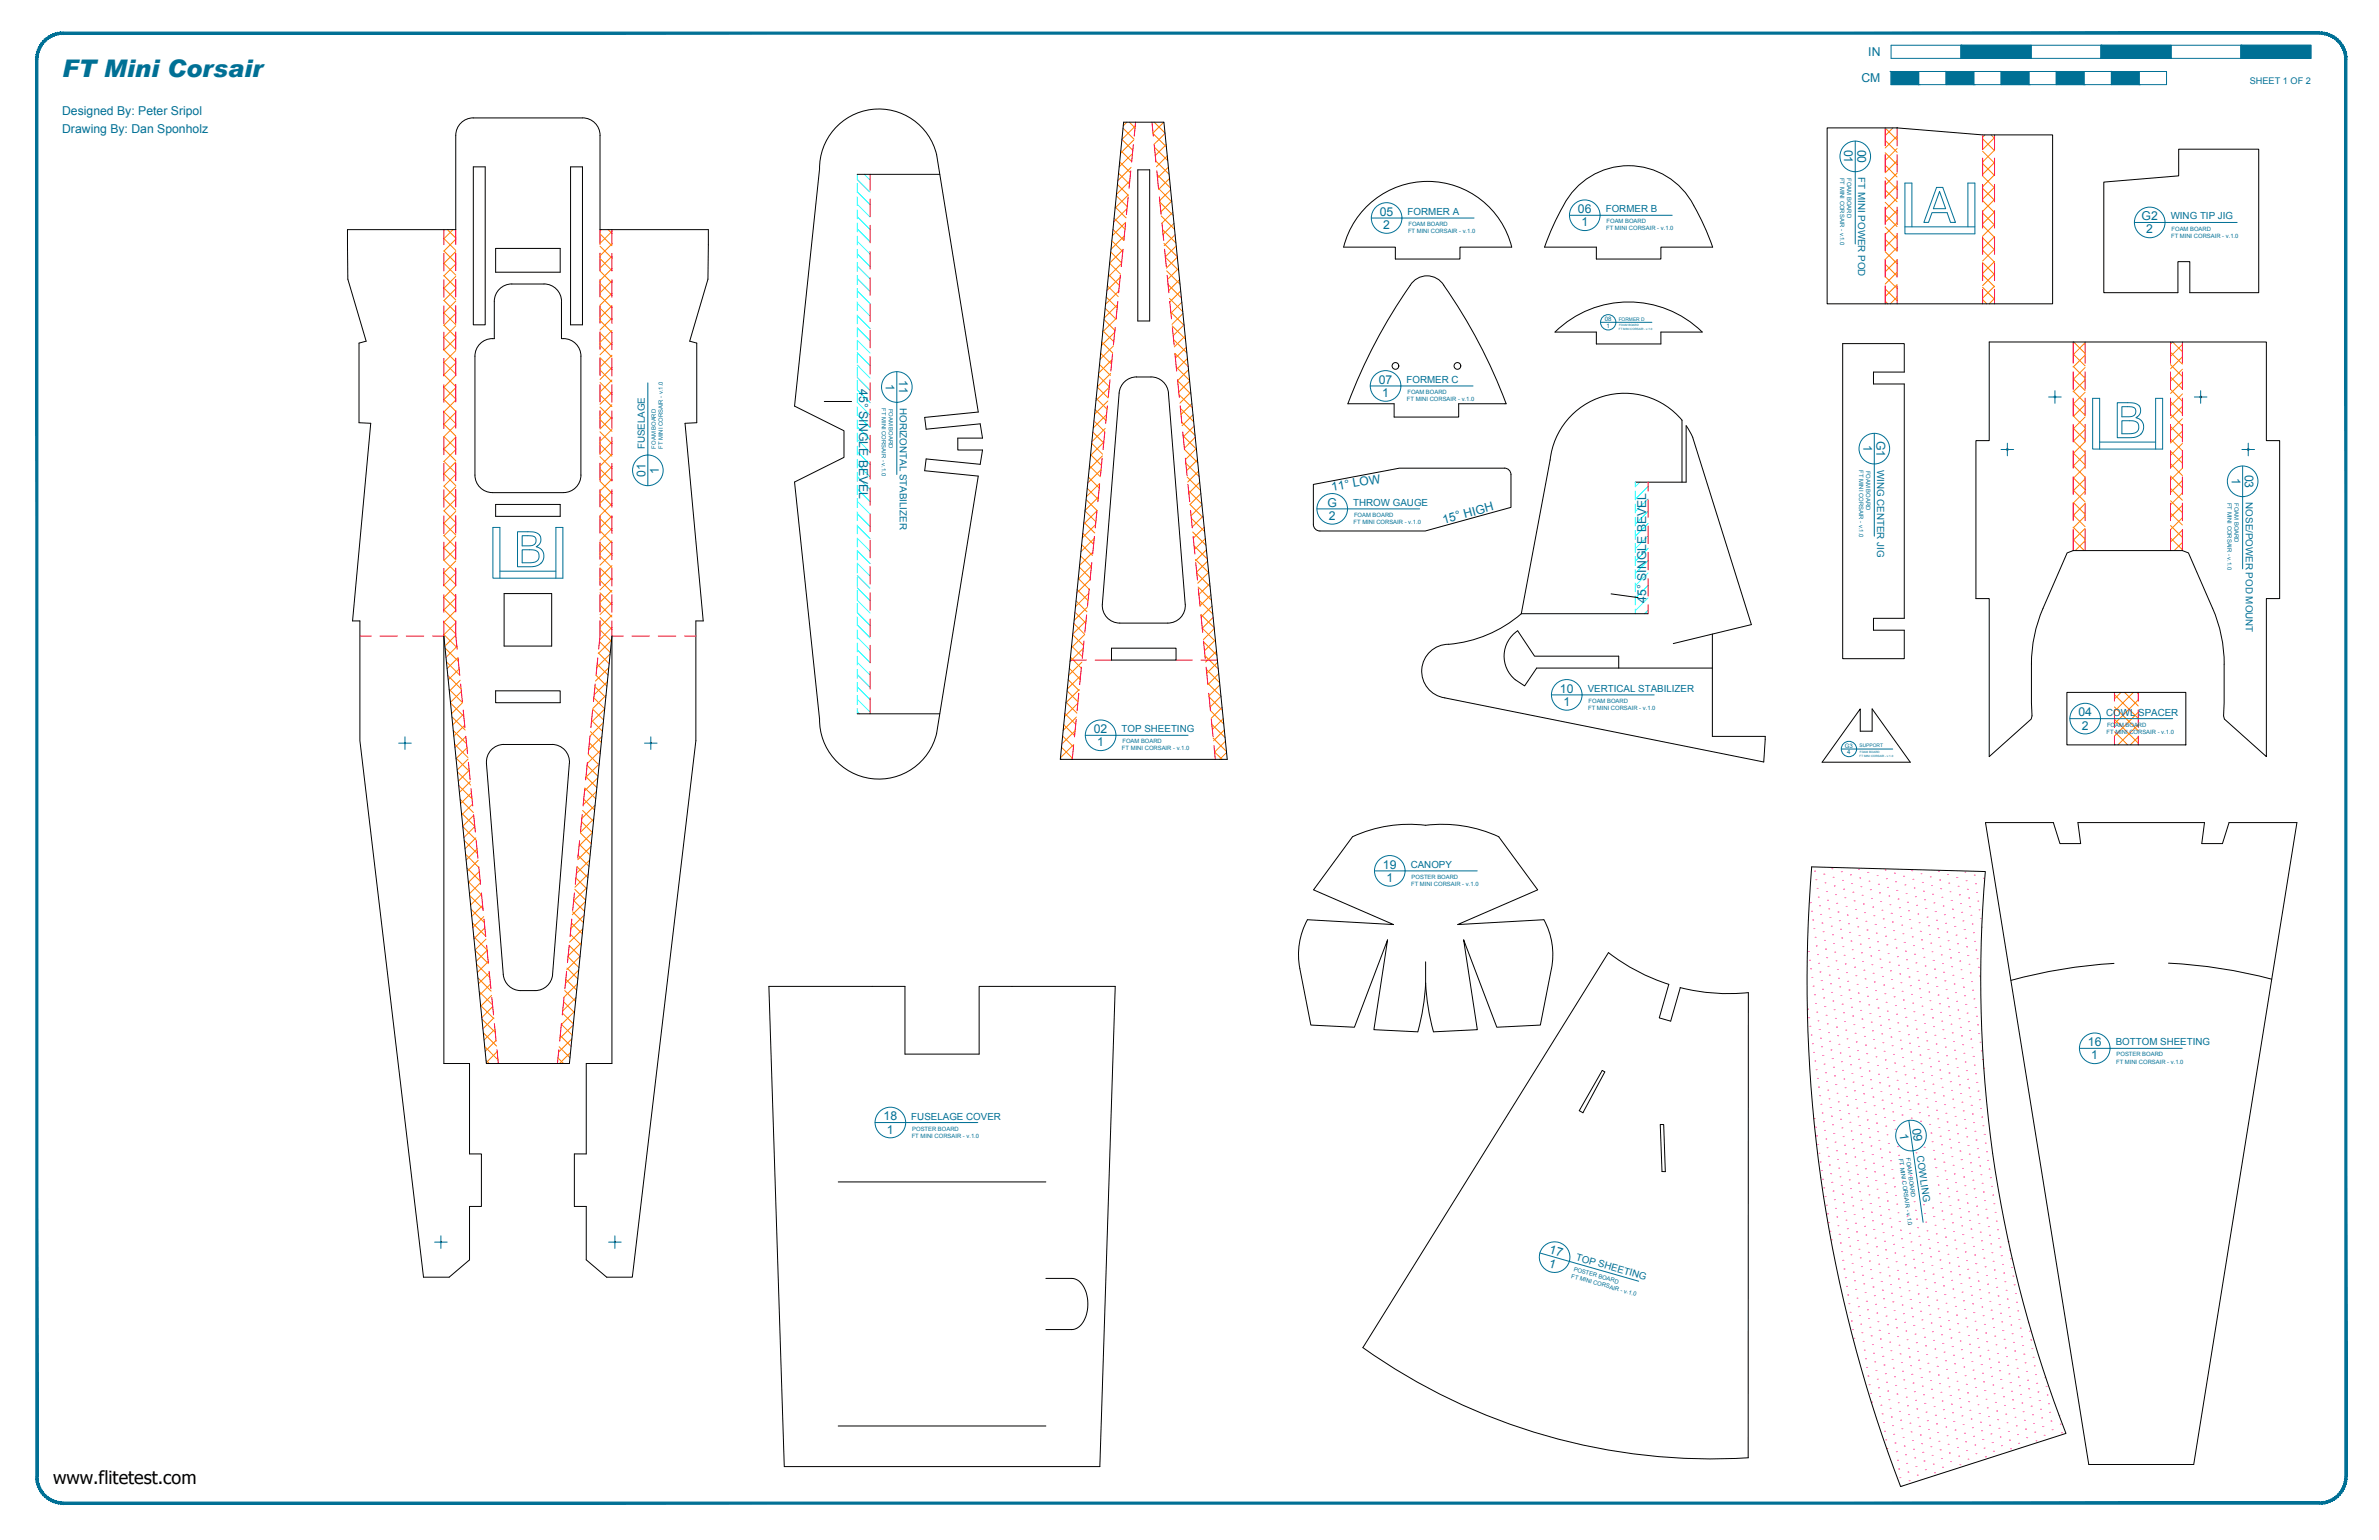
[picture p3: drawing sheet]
<svg xmlns="http://www.w3.org/2000/svg" width="864mm" height="559mm" viewBox="0 0 864 559" stroke-linecap="round" stroke-linejoin="round" font-family="sans-serif">
<defs><g id="words">
<text font-size="8.8" fill="#007095" x="22.6" y="28">FT Mini Corsair</text>
<text font-size="6.6" x="19.2" y="538.4">www.flitetest.com</text>
<g font-size="4.4" fill="#007095">
<text x="678.2" y="20.4">IN</text>
<text x="675.7" y="29.9">CM</text>
<text x="22.6" y="41.8">Designed By: Peter Sripol</text>
<text x="22.6" y="48.2">Drawing By: Dan Sponholz</text>
<text x="669.5" y="54.3" transform="rotate(90 669.5 54.3)">01</text>
<text x="674.3" y="54.3" transform="rotate(90 674.3 54.3)">00</text>
<text x="572.8" y="77.3">06</text>
<text x="500.9" y="78.3">05</text>
<text x="502.1" y="83.1">2</text>
<text x="574" y="82.1">1</text>
<text x="777.4" y="79.9">G2</text>
<text x="779.1" y="84.7">2</text>
<text x="326.4" y="138" transform="rotate(90 326.4 138)">11</text>
<text x="311.9" y="141.3" transform="rotate(90 311.9 141.3)">45° SINGLE BEVEL</text>
<text x="321.6" y="139.2" transform="rotate(90 321.6 139.2)">1</text>
<text x="500.5" y="139.3">07</text>
<text x="501.7" y="144">1</text>
<text x="676.4" y="161.6" transform="rotate(90 676.4 161.6)">1</text>
<text x="681.2" y="159.8" transform="rotate(90 681.2 159.8)">G1</text>
<text x="234.4" y="173.2" transform="rotate(-90 234.4 173.2)">01</text>
<text x="239.1" y="171.9" transform="rotate(-90 239.1 171.9)">1</text>
<text x="810.1" y="173.4" transform="rotate(90 810.1 173.4)">1</text>
<text x="814.9" y="172.2" transform="rotate(90 814.9 172.2)">03</text>
<text x="483.6" y="178.3" transform="rotate(-10 483.6 178.3)">11° LOW</text>
<text x="481.9" y="183.8">G</text>
<text x="482.4" y="188.6">2</text>
<text x="524.1" y="190" transform="rotate(-15 524.1 190)">15° HIGH</text>
<text x="597.6" y="218.6" transform="rotate(-90 597.6 218.6)">45° SINGLE BEVEL</text>
<text x="566.3" y="251.3">10</text>
<text x="567.5" y="256.1">1</text>
<text x="754.5" y="260">04</text>
<text x="397.1" y="266">02</text>
<text x="755.7" y="264.7">2</text>
<text x="398.3" y="270.8">1</text>
<text x="502" y="315.2">19</text>
<text x="503.3" y="320">1</text>
<text x="757.9" y="379.6">16</text>
<text x="759.2" y="384.4">1</text>
<text x="320.7" y="406.5">18</text>
<text x="322" y="411.3">1</text>
<text x="689.6" y="411.4" transform="rotate(82 689.6 411.4)">1</text>
<text x="694.1" y="409.5" transform="rotate(82 694.1 409.5)">09</text>
<text x="562.2" y="454.7" transform="rotate(16 562.2 454.7)">17</text>
<text x="562" y="459.7" transform="rotate(16 562 459.7)">1</text>
</g>
<g font-size="3.5" fill="#007095">
<text x="674.6" y="64.4" transform="rotate(90 674.6 64.4)">FT MINI POWER POD</text>
<text x="511" y="78">FORMER A</text>
<text x="582.9" y="77">FORMER B</text>
<text x="788" y="79.6">WING TIP JIG</text>
<text x="510.6" y="139">FORMER C</text>
<text x="326.7" y="148.1" transform="rotate(90 326.7 148.1)">HORIZONTAL STABILIZER</text>
<text x="234" y="163.1" transform="rotate(-90 234 163.1)">FUSELAGE</text>
<text x="681.5" y="170.4" transform="rotate(90 681.5 170.4)">WING CENTER JIG</text>
<text x="491.2" y="183.5">THROW GAUGE</text>
<text x="815.2" y="182.3" transform="rotate(90 815.2 182.3)">NOSE/POWER POD MOUNT</text>
<text x="576.4" y="251">VERTICAL STABILIZER</text>
<text x="764.5" y="259.6">COWL SPACER</text>
<text x="407.1" y="265.7">TOP SHEETING</text>
<text x="512.1" y="314.9">CANOPY</text>
<text x="768" y="379.3">BOTTOM SHEETING</text>
<text x="330.8" y="406.2">FUSELAGE COVER</text>
<text x="695.9" y="419.5" transform="rotate(82 695.9 419.5)">COWLING</text>
<text x="572" y="457.2" transform="rotate(16 572 457.2)">TOP SHEETING</text>
</g>
<text font-size="3.3" fill="#007095" x="816.7" y="30.4">SHEET 1 OF 2</text>
<g font-size="2.2" fill="#007095">
<text x="582.6" y="116.6">08</text>
<text x="583.2" y="118.9">1</text>
<text x="669.7" y="271.4">G3</text>
<text x="670.6" y="273.8">4</text>
</g>
<g font-size="2.1" fill="#007095">
<text x="668" y="64.5" transform="rotate(90 668 64.5)">FT MINI CORSAIR - v.1.0</text>
<text x="670.5" y="64.7" transform="rotate(90 670.5 64.7)">FOAM BOARD</text>
<text x="511.3" y="82">FOAM BOARD</text>
<text x="583" y="83.6">FT MINI CORSAIR - v.1.0</text>
<text x="583.2" y="81">FOAM BOARD</text>
<text x="788.3" y="83.6">FOAM BOARD</text>
<text x="511.1" y="84.6">FT MINI CORSAIR - v.1.0</text>
<text x="788.1" y="86.2">FT MINI CORSAIR - v.1.0</text>
<text x="510.9" y="143">FOAM BOARD</text>
<text x="320.1" y="148.2" transform="rotate(90 320.1 148.2)">FT MINI CORSAIR - v.1.0</text>
<text x="322.6" y="148.4" transform="rotate(90 322.6 148.4)">FOAM BOARD</text>
<text x="510.7" y="145.6">FT MINI CORSAIR - v.1.0</text>
<text x="238.1" y="162.7" transform="rotate(-90 238.1 162.7)">FOAM BOARD</text>
<text x="240.7" y="162.9" transform="rotate(-90 240.7 162.9)">FT MINI CORSAIR - v.1.0</text>
<text x="674.9" y="170.6" transform="rotate(90 674.9 170.6)">FT MINI CORSAIR - v.1.0</text>
<text x="677.5" y="170.7" transform="rotate(90 677.5 170.7)">FOAM BOARD</text>
<text x="808.6" y="182.4" transform="rotate(90 808.6 182.4)">FT MINI CORSAIR - v.1.0</text>
<text x="811.2" y="182.6" transform="rotate(90 811.2 182.6)">FOAM BOARD</text>
<text x="491.3" y="190.1">FT MINI CORSAIR - v.1.0</text>
<text x="491.5" y="187.6">FOAM BOARD</text>
<text x="576.5" y="257.6">FT MINI CORSAIR - v.1.0</text>
<text x="576.7" y="255.1">FOAM BOARD</text>
<text x="764.9" y="263.7">FOAM BOARD</text>
<text x="407.5" y="269.7">FOAM BOARD</text>
<text x="764.7" y="266.2">FT MINI CORSAIR - v.1.0</text>
<text x="407.3" y="272.3">FT MINI CORSAIR - v.1.0</text>
<text x="512.3" y="321.5">FT MINI CORSAIR - v.1.0</text>
<text x="512.4" y="318.9">POSTER BOARD</text>
<text x="768.3" y="383.3">POSTER BOARD</text>
<text x="768.2" y="385.9">FT MINI CORSAIR - v.1.0</text>
<text x="331" y="412.8">FT MINI CORSAIR - v.1.0</text>
<text x="331.1" y="410.3">POSTER BOARD</text>
<text x="689.3" y="420.5" transform="rotate(82 689.3 420.5)">FT MINI CORSAIR - v.1.0</text>
<text x="691.9" y="420.3" transform="rotate(82 691.9 420.3)">FOAM BOARD</text>
<text x="571.1" y="461.2" transform="rotate(16 571.1 461.2)">POSTER BOARD</text>
<text x="570.3" y="463.6" transform="rotate(16 570.3 463.6)">FT MINI CORSAIR - v.1.0</text>
</g>
<g font-size="1.8" fill="#007095">
<text x="587.6" y="116.4">FORMER D</text>
<text x="675" y="271.2">SUPPORT</text>
</g>
<g font-size="1.1" fill="#007095">
<text x="587.7" y="119.7">FT MINI CORSAIR - v.1.0</text>
<text x="587.8" y="118.4">FOAM BOARD</text>
<text x="675.1" y="274.5">FT MINI CORSAIR - v.1.0</text>
<text x="675.2" y="273.3">FOAM BOARD</text>
</g>
</g></defs>
<!-- layer: 23 NOTES -->
<g fill="none" stroke="#007095" stroke-width=".36">
<path d="M673.5 51.2v37.3M497.8 79.1h37.3M569.7 78.1h37.3M703 68h2.2l4.7 12.7h-1.8l-1.3-3.5h-5.5l-1.2 3.5h-1.7zM704.1 69.5l2.2 6.2h-4.5zM691.5 82.3h25.4M694 82.3v-15.9h-2.5v18.5h25.4v-18.5h-2.5v15.9M774.8 80.7h37.3M581 117h18.7M235.2 138.9v37.3M325.6 134.9v37.3M497.4 140.1h37.3"/>
<path d="M680.4 157.2v37.4M768.6 146.1h3.7a4 4 0 0 1 4.7 2.2 2.98 2.98 0 0 1-1.6 3.3 3.7 3.7 0 0 1 2.7 4.2 3.7 3.7 0 0 1-4.1 3h-5.4zM770.3 152.7h2.7a2.55 2.55 0 0 1 3.4 2.6 2.89 2.89 0 0 1-3.6 2.1h-2.5zM770.3 147.6h2.6a1.91 1.91 0 0 1 2.4 1.9 1.91 1.91 0 0 1-2.5 1.7h-2.5zM762.2 163v-18.5h-2.5v18.5h25.4v-18.5h-2.6v18.5M762.2 160.4h20.3M814.1 169.1v37.3M187.9 192.9h3.7a4.3 4.3 0 0 1 4.6 2 2.97 2.97 0 0 1-1.5 3.5 3.7 3.7 0 0 1 2.6 4.3 3.7 3.7 0 0 1-4 2.9h-5.4zM189.6 199.5h2.6a2.57 2.57 0 0 1 3.5 2.3 2.58 2.58 0 0 1-3.3 2.4h-2.8zM189.6 194.4h2.6a1.9 1.9 0 0 1 2.4 1.9 1.9 1.9 0 0 1-2.5 1.7l-2.5 .1zM478 184.7h37.4M181.5 209.8v-18.4h-2.6v18.4h25.4v-18.4h-2.5v18.4"/>
<path d="M181.5 207.3h20.3M563.2 252.2h37.3M394 266.8h37.3M668.4 271.8h18.7M751.4 260.8h37.3M498.9 316h37.3M754.9 380.4h37.2M317.7 407.3h37.3M692.9 406.6l5.2 36.9M559 454.7l35.9 10.2"/>
<circle cx="673.5" cy="56.8" r="5.6"/>
<circle cx="503.4" cy="79.1" r="5.6"/>
<circle cx="575.3" cy="78.1" r="5.6"/>
<circle cx="780.4" cy="80.7" r="5.6"/>
<circle cx="583.8" cy="116.9" r="2.78"/>
<circle cx="325.6" cy="140.4" r="5.6"/>
<circle cx="503" cy="140" r="5.6"/>
<circle cx="235.2" cy="170.7" r="5.6"/>
<circle cx="680.4" cy="162.8" r="5.6"/>
<circle cx="814.1" cy="174.6" r="5.6"/>
<circle cx="483.6" cy="184.6" r="5.6"/>
<circle cx="568.7" cy="252.1" r="5.6"/>
<circle cx="399.5" cy="266.8" r="5.6"/>
<circle cx="671.2" cy="271.8" r="2.78"/>
<circle cx="756.9" cy="260.8" r="5.6"/>
<circle cx="504.5" cy="316" r="5.6"/>
<circle cx="760.4" cy="380.4" r="5.6"/>
<circle cx="323.2" cy="407.3" r="5.6"/>
<circle cx="693.7" cy="412.1" r="5.6"/>
<circle cx="564.3" cy="456.2" r="5.6"/>
</g>
<!-- layer: 06 CAVITY -->
<g fill="none" stroke="#ff7f00" stroke-width=".36">
<path d="M406.4 58.8l4 3.9M406.9 54.7l3.9 3.9M407.3 50.6l3.9 4M407.7 46.5l3.9 4M409 44.3l-1.2 1.3M410 44.3l2 2.1M411.1 55.7l-4.8 4.9M411.6 50.8l-4.8 4.8M412.1 45.8l-4.8 4.8M418.6 48.4l4.8 4.8M419 44.3l3.9 4M419.1 53.4l4.8 4.8"/>
<path d="M419.6 58.4l4.8 4.8M422.5 44.3l-3.9 4M422.9 48.4l-3.9 4M423.3 52.5l-3.9 3.9M423.7 56.6l-3.9 3.9M684.3 59.9l4.4 4.3M684.3 55.4l4.4 4.3M684.3 50.9l4.4 4.4M684.3 46.5l4.4 4.3M687.2 46.4l-2.9 2.8M688.7 58.4l-4.4 4.3M688.7 53.9l-4.4 4.3"/>
<path d="M688.7 49.4l-4.4 4.3M719.7 59.4l4.3 4.3M719.7 54.9l4.3 4.3M719.7 50.4l4.3 4.3M720.5 49l-.8 .8M722.8 49l1.2 1.2M724 58.9l-4.3 4.4M724 54.5l-4.3 4.3M724 49.9l-4.3 4.4M404.4 79.2l4 3.9M404.8 75.1l4 4M405.2 71l4 4"/>
<path d="M405.6 66.9l4 4M406 62.9l4 3.9M409.1 75.7l-4.8 4.8M409.6 70.7l-4.8 4.8M410.1 65.7l-4.8 4.8M410.6 60.7l-4.8 4.8M420.1 63.4l4.8 4.8M420.6 68.4l4.8 4.8M421.1 73.4l4.8 4.8M421.5 78.4l4.9 4.8M424.1 60.7l-3.9 3.9M424.5 64.8l-3.9 3.9"/>
<path d="M424.9 68.8l-3.9 4M425.4 72.9l-4 4M425.8 77l-4 4M684.3 77.9l4.4 4.3M684.3 73.4l4.4 4.3M684.3 68.9l4.4 4.3M684.3 64.4l4.4 4.3M688.7 76.3l-4.4 4.4M688.7 71.9l-4.4 4.3M688.7 67.3l-4.4 4.4M688.7 62.9l-4.4 4.3M719.7 77.3l4.3 4.3"/>
<path d="M719.7 72.8l4.3 4.3M719.7 68.3l4.3 4.4M719.7 63.9l4.3 4.3M724 76.9l-4.3 4.3M724 72.4l-4.3 4.3M724 67.9l-4.3 4.3M724 63.4l-4.3 4.3M161.1 91l4.3 4.3M161.1 86.5l4.3 4.4M162.4 83.3l3 3.1M164.5 83.3l-3.4 3.3M165.4 91.3l-4.3 4.2 4.3 4.3"/>
<path d="M165.4 95.8l-4.3 4.3M165.4 86.8l-4.3 4.3M217.8 98.3l4.3 4.4M217.8 93.8l4.3 4.4M217.8 89.3l4.3 4.4M217.8 84.9l4.3 4.3M218.3 83.3l-.5 .5M220.8 83.3l1.3 1.4M222.1 97.5l-4.3 4.3M222.1 93l-4.3 4.3M222.1 88.5l-4.3 4.3M222.1 84l-4.3 4.3"/>
<path d="M402.4 99.6l3.9 4M402.8 95.5l3.9 4M403.2 91.4l3.9 4M403.6 87.4l4 3.9M404 83.3l4 3.9M407.1 95.6l-4.8 4.8M407.6 90.6l-4.8 4.9M408.1 85.7l-4.8 4.8M408.6 80.7l-4.8 4.8M422 83.3l4.9 4.9M422.5 88.3l4.9 4.8M423 93.3l4.8 4.8"/>
<path d="M423.5 98.3l4.9 4.8M426.2 81.1l-4 3.9M426.6 85.2l-4 3.9M427 89.3l-4 3.9M427.4 93.3l-4 4M427.8 97.4l-4 4M684.3 95.8l4.4 4.4M684.3 91.3l4.4 4.4M684.3 86.9l4.4 4.3M684.3 82.4l4.4 4.3M688.7 98.8l-4.4 4.3M688.7 94.3l-4.4 4.3"/>
<path d="M688.7 89.8l-4.4 4.3M688.7 85.3l-4.4 4.3M688.7 80.8l-4.4 4.3M719.7 81.8l4.3 4.3M719.7 99.8l4.3 4.3M719.7 95.3l4.3 4.3M719.7 90.8l4.3 4.3M719.7 86.3l4.3 4.3M724 99.3l-4.3 4.4M724 94.9l-4.3 4.3M724 90.4l-4.3 4.3M724 85.9l-4.3 4.3"/>
<path d="M724 81.4l-4.3 4.3M161.1 118l4.3 4.3M161.1 109l4.3 4.3M161.1 104.5l4.3 4.3M161.1 100l4.3 4.3M165.4 109.3l-4.3 4.2 4.3 4.3M165.4 118.2l-4.3 4.3M165.4 113.7l-4.3 4.4M165.4 104.8l-4.3 4.3M165.4 100.3l-4.3 4.3M217.8 116.3l4.3 4.3M217.8 111.8l4.3 4.3"/>
<path d="M217.8 107.3l4.3 4.3M217.8 102.8l4.3 4.3M222.1 119.9l-4.3 4.3M222.1 115.4l-4.3 4.4M222.1 110.9l-4.3 4.4M222.1 106.5l-4.3 4.3M222.1 102l-4.3 4.3M400.8 115.9l3.9 4M401.2 111.9l3.9 3.9M401.6 107.8l3.9 3.9M402 103.7l3.9 3.9M405.1 115.6l-4.8 4.8"/>
<path d="M405.6 110.6l-4.8 4.8M406.1 105.6l-4.8 4.8M406.6 100.6l-4.8 4.8M424 103.3l4.8 4.8M424.5 108.3l4.9 4.8M425 113.3l4.8 4.8M425.5 118.3l4.8 4.8M428.2 101.5l-3.9 4M428.6 105.6l-3.9 4M429 109.7l-3.9 3.9M429.4 113.8l-3.9 3.9M429.8 117.8l-3.9 4"/>
<path d="M684.3 109.3l1 1M684.3 104.8l4.4 4.3M684.3 100.3l4.4 4.4M688.7 107.8l-2.5 2.5M688.7 103.3l-4.4 4.3M719.7 108.7l1.5 1.6M719.7 104.3l4.3 4.3M724 108.3l-1.9 2M724 103.8l-4.3 4.4M161.1 135.9l4.3 4.4M161.1 131.4l4.3 4.4M161.1 127l4.3 4.3"/>
<path d="M161.1 122.5l4.3 4.3M165.4 136.2l-4.3 4.3M165.4 131.7l-4.3 4.3M165.4 127.2l-4.3 4.3M165.4 122.7l-4.3 4.3M217.8 138.7l4.3 4.4M217.8 134.3l4.3 4.3M217.8 129.8l4.3 4.3M217.8 125.3l4.3 4.3M217.8 120.8l4.3 4.3M222.1 137.9l-4.3 4.3M222.1 133.4l-4.3 4.3"/>
<path d="M222.1 128.9l-4.3 4.3M222.1 124.4l-4.3 4.3M398.7 136.4l4 3.9M399.1 132.3l4 3.9M399.5 128.2l4 3.9M400 124.1l3.9 4M400.4 120l3.9 4M403.2 135.5l-4.9 4.8M403.7 130.5l-4.8 4.9M404.2 125.6l-4.9 4.8M404.7 120.6l-4.9 4.8M426 123.2l4.8 4.9"/>
<path d="M426.5 128.2l4.8 4.8M427 133.2l4.8 4.8M427.5 138.2l4.8 4.8M430.2 121.9l-3.9 4M430.6 126l-3.9 4M431 130.1l-3.9 3.9M431.4 134.2l-3.9 3.9M431.8 138.3l-3.9 3.9M752.6 137.4l4.3 4.3M752.6 132.9l4.3 4.3M752.6 128.4l4.3 4.4M752.7 124.1l-.1 .1"/>
<path d="M752.8 124.1l4.1 4.1M756.9 124.4l-4.3 4.3M756.9 128.9l-4.3 4.3M756.9 133.4l-4.3 4.3M756.9 137.9l-4.3 4.3M787.9 124.8l.7-.7 3.6 3.5M787.9 136.8l4.3 4.3M787.9 132.3l4.3 4.3M787.9 127.8l4.3 4.3M792.2 125l-4.3 4.3M792.2 129.5l-4.3 4.3M792.2 134l-4.3 4.3"/>
<path d="M792.2 138.5l-4.3 4.3M161.1 158.4l4.3 4.3M161.1 153.9l4.3 4.3M161.1 149.4l4.3 4.3M161.1 144.9l4.3 4.3M161.1 140.4l4.3 4.4M165.4 158.7l-4.3 4.3M165.4 154.1l-4.3 4.4M165.4 149.7l-4.3 4.3M165.4 145.2l-4.3 4.3M165.4 140.7l-4.3 4.3M217.8 156.7l4.3 4.3"/>
<path d="M217.8 152.2l4.3 4.3M217.8 147.7l4.3 4.3M217.8 143.2l4.3 4.3M222.1 155.8l-4.3 4.4M222.1 151.4l-4.3 4.3M222.1 146.9l-4.3 4.3M222.1 142.4l-4.3 4.3M396.7 156.8l3.9 3.9M397.1 152.7l4 3.9M397.5 148.6l4 4M397.9 144.5l4 4M398.3 140.5l4 3.9"/>
<path d="M401.2 155.5l-4.8 4.8M401.7 150.5l-4.8 4.8M402.2 145.5l-4.9 4.8M402.7 140.5l-4.8 4.8M428 143.2l4.8 4.8M428.5 148.2l4.8 4.8M429 153.2l4.8 4.8M429.5 158.1l4.8 4.9M432.3 142.4l-4 3.9M432.7 146.4l-4 4M433.1 150.5l-4 4M433.5 154.6l-4 4"/>
<path d="M433.9 158.7l-4 3.9M752.6 159.9l4.3 4.3M752.6 155.4l4.3 4.3M752.6 150.9l4.3 4.3M752.6 146.4l4.3 4.3M752.6 141.9l4.3 4.3M756.9 155.8l-4.3 4.3M756.9 142.3l-4.3 4.4M756.9 146.8l-4.3 4.3M756.9 151.3l-4.3 4.3M787.9 159.3l4.3 4.3M787.9 154.7l4.3 4.4"/>
<path d="M787.9 150.3l4.3 4.3M787.9 145.8l4.3 4.3M787.9 141.3l4.3 4.3M792.2 143l-4.3 4.3M792.2 147.4l-4.3 4.4M792.2 151.9l-4.3 4.3M792.2 156.4l-4.3 4.4M161.1 176.4l4.3 4.3M161.1 171.9l4.3 4.3M161.1 167.4l4.3 4.3M161.1 162.9l4.3 4.3M165.4 176.6l-4.3 4.3"/>
<path d="M165.4 172.1l-4.3 4.3M165.4 167.6l-4.3 4.4M165.4 163.1l-4.3 4.4M217.8 179.1l4.3 4.4M217.8 174.7l4.3 4.3M217.8 170.2l4.3 4.3M217.8 165.7l4.3 4.3M217.8 161.2l4.3 4.3M222.1 178.3l-4.3 4.3M222.1 173.8l-4.3 4.3M222.1 169.3l-4.3 4.3M222.1 164.8l-4.3 4.3"/>
<path d="M222.1 160.3l-4.3 4.3M394.7 177.2l3.9 4M395.1 173.1l3.9 4M395.5 169l3.9 4M395.9 164.9l3.9 4M396.3 160.9l3.9 3.9M399.2 175.4l-4.8 4.8M399.7 170.4l-4.8 4.9M400.2 165.4l-4.8 4.9M400.7 160.5l-4.8 4.8M430 163.1l4.8 4.9M430.5 168.1l4.8 4.8"/>
<path d="M431 173.1l4.8 4.8M431.5 178.1l4.8 4.8M434.3 162.8l-4 3.9M434.7 166.8l-4 4M435.1 170.9l-3.9 4M435.5 175l-3.9 4M435.9 179.1l-3.9 4 4.8 4.8M752.6 164.4l4.3 4.3M752.6 177.8l4.3 4.3M752.6 173.3l4.3 4.3M752.6 168.8l4.3 4.4M756.9 160.3l-4.3 4.3"/>
<path d="M756.9 164.8l-4.3 4.3M756.9 169.3l-4.3 4.3M756.9 173.8l-4.3 4.3M756.9 178.3l-4.3 4.3M787.9 177.2l4.3 4.3M787.9 172.7l4.3 4.3M787.9 168.2l4.3 4.3M787.9 163.7l4.3 4.4M792.2 160.9l-4.3 4.3M792.2 165.4l-4.3 4.3M792.2 169.9l-4.3 4.3M792.2 174.4l-4.3 4.3"/>
<path d="M792.2 178.9l-4.3 4.3M161.1 198.8l4.3 4.3M161.1 194.3l4.3 4.3M161.1 189.8l4.3 4.3M161.1 185.3l4.3 4.3M161.1 180.8l4.3 4.4M165.4 199.1l-4.3 4.3M165.4 194.6l-4.3 4.3M165.4 190.1l-4.3 4.3M165.4 185.6l-4.3 4.3M165.4 181.1l-4.3 4.3M217.8 197.1l4.3 4.3"/>
<path d="M217.8 192.6l4.3 4.3M217.8 188.1l4.3 4.3M217.8 183.6l4.3 4.4M222.1 196.3l-4.3 4.3M222.1 191.8l-4.3 4.3M222.1 187.3l-4.3 4.3M222.1 182.8l-4.3 4.3M392.6 197.6l4 4M393.1 193.5l3.9 4M393.5 189.5l3.9 3.9M393.9 185.4l3.9 3.9M394.3 181.3l3.9 3.9"/>
<path d="M397.2 195.4l-4.8 4.8M397.7 190.4l-4.8 4.8M398.2 185.4l-4.8 4.8M398.7 180.4l-4.8 4.8M432.5 188.1l4.8 4.8M433 193l4.8 4.9M433.5 198l4.8 4.9M436.3 183.2l-3.9 3.9M436.7 187.3l-3.9 3.9M437.1 191.4l-3.9 3.9M437.5 195.4l-3.9 4M437.9 199.5l-3.9 4"/>
<path d="M752.6 195.8l4 4M752.6 191.3l4.3 4.3M752.6 186.8l4.3 4.3M752.6 182.3l4.3 4.3M756.9 187.3l-4.3 4.3M756.9 182.7l-4.3 4.4M756.9 191.7l-4.3 4.4M756.9 196.2l-3.6 3.6M787.9 199.7l.1 .1M787.9 195.2l4.3 4.3M787.9 190.7l4.3 4.3M787.9 186.2l4.3 4.3"/>
<path d="M787.9 181.7l4.3 4.3M792.2 183.4l-4.3 4.3M792.2 187.9l-4.3 4.3M792.2 192.4l-4.3 4.3M792.2 196.8l-2.9 3M161.1 216.8l4.3 4.3M161.1 212.3l4.3 4.3M161.1 207.8l4.3 4.3M161.1 203.3l4.3 4.3M165.4 217l-4.3 4.3M165.4 212.5l-4.3 4.3M165.4 208l-4.3 4.4"/>
<path d="M165.4 203.6l-4.3 4.3M217.8 219.6l4.3 4.3M217.8 215.1l4.3 4.3M217.8 210.6l4.3 4.3M217.8 206.1l4.3 4.3M217.8 201.6l4.3 4.3M222.1 218.7l-4.3 4.3M222.1 214.2l-4.3 4.3M222.1 209.7l-4.3 4.4M222.1 205.2l-4.3 4.4M222.1 200.8l-4.3 4.3M390.6 218.1l4 3.9"/>
<path d="M391 214l4 3.9M391.4 209.9l4 3.9M391.8 205.8l4 3.9M392.2 201.7l4 3.9M395.2 215.3l-4.8 4.8M395.7 210.3l-4.8 4.8M396.2 205.3l-4.8 4.9M396.7 200.4l-4.8 4.8M433.9 203l4.9 4.8M434.5 208l4.8 4.8M434.9 213l4.9 4.8M435.4 218l4.9 4.8"/>
<path d="M438.3 203.6l-3.9 4M438.7 207.7l-3.9 3.9M439.2 211.8l-4 3.9M439.6 215.9l-4 3.9M440 220l-4 3.9M161.1 230.2l4.8 4.8M161.1 225.7l4.3 4.4M161.1 221.2l4.3 4.4M161.6 235.2l4.8 4.8M165.4 226l-4.3 4.3M165.4 230.5l-3.9 4M165.4 221.5l-4.3 4.3"/>
<path d="M165.8 234.6l-3.9 3.9M166.3 238.7l-4 3.9M217.2 236.9l3.9 3.9M217.6 232.8l3.9 4M217.8 228.6l4.1 4.1M217.8 224.1l4.3 4.3M221.5 237.3l-4.8 4.8M222 232.3l-4.8 4.9M222.1 227.7l-4.4 4.5M222.1 223.2l-4.3 4.3M388.6 238.5l3.9 3.9M389 234.4l3.9 3.9"/>
<path d="M389.4 230.3l3.9 3.9M389.8 226.2l3.9 4M390.2 222.1l4 4M393.2 235.3l-4.8 4.8M393.7 230.3l-4.8 4.8M394.2 225.3l-4.8 4.8M394.7 220.3l-4.8 4.8M435.9 223l4.9 4.8M436.9 232.9l4.9 4.9M437.4 237.9l4.8 4.8M440.4 224l-4 3.9 4.8 4.9M440.8 228.1l-4 4"/>
<path d="M441.2 232.2l-4 3.9M441.6 236.3l-4 3.9M162.1 240.1l4.8 4.9M162.6 245.1l4.8 4.9M163.1 250.1l4.8 4.8M163.6 255.1l4.8 4.8M166.7 242.8l-4 3.9M167.1 246.8l-4 4M167.5 250.9l-4 4M167.9 255l-4 3.9M168.3 259.1l-4 3.9M215.2 257.3l3.9 4"/>
<path d="M215.6 253.2l3.9 4M216 249.1l3.9 4M216.4 245.1l3.9 3.9M216.8 241l3.9 3.9M219.5 257.3l-4.8 4.8M220 252.3l-4.8 4.8M220.5 247.3l-4.8 4.8M221 242.3l-4.8 4.8M386.6 258.9l3.9 3.9M387 254.8l3.9 4M387.4 250.7l3.9 4M387.8 246.6l3.9 4"/>
<path d="M388.2 242.5l3.9 4M391.3 255.2l-4.9 4.8M391.8 250.2l-4.9 4.8M392.2 245.2l-4.8 4.8M392.8 240.2l-4.9 4.9M437.9 242.9l4.9 4.8M438.4 247.9l4.8 4.8M438.9 252.9l4.8 4.8M439.4 257.9l4.8 4.8M442 240.4l-3.9 3.9M442.4 244.4l-3.9 4M442.8 248.5l-3.9 4"/>
<path d="M443.2 252.6l-3.9 4M443.6 256.7l-3.9 4M767.6 256.5l8.6 8.7M767.6 252l8.6 8.7M769.9 251.2l-2.3 2.4M771.3 251.2l4.9 5M774.4 251.2l-6.8 6.9M775.7 251.2l.5 .5M776.2 254l-8.6 8.6M776.2 258.4l-8.6 8.7M164 260.1l4.9 4.8M164.5 265.1l4.9 4.8"/>
<path d="M165 270.1l4.9 4.8M165.5 275.1l4.9 4.8M168.7 263.2l-4 3.9M169.1 267.3l-4 3.9M169.5 271.3l-3.9 4M169.9 275.4l-3.9 4M170.3 279.5l-3.9 4M213.1 277.7l4 4M213.5 273.7l4 3.9M213.9 269.6l4 3.9M214.3 265.5l4 3.9M214.7 261.4l4 3.9"/>
<path d="M217.5 277.2l-4.8 4.8M218 272.2l-4.8 4.8M218.5 267.2l-4.8 4.9M219 262.2l-4.8 4.9M384.9 275.2l.3 .3M385.3 271.1l4 4M385.7 267.1l4 3.9M386.2 263l3.9 3.9M389.3 275.1l-.4 .4M389.8 270.2l-4.9 4.8M390.3 265.2l-4.8 4.8M390.8 260.2l-4.9 4.8"/>
<path d="M439.9 262.8l4.8 4.9M440.4 267.8l4.8 4.9M440.9 272.8l2.7 2.7M444 260.8l-3.9 3.9M444.4 264.9l-3.9 3.9M444.8 269l-3.9 3.9M445.3 273l-2.5 2.5M767.6 270l.3 .3M767.6 265.5l4.8 4.8M767.6 261l8.6 8.7M776.2 262.9l-7.4 7.4M776.2 267.4l-2.9 2.9"/>
<path d="M166 280l4.8 4.9M166.5 285l4.9 4.8M167 290l4.8 4.8M167.5 295l4.8 4.8M168 300l4.8 4.8M170.7 283.6l-3.9 3.9M171.1 287.7l-3.9 3.9M171.5 291.8l-3.9 3.9M171.9 295.8l-3.9 4M172.3 299.9l-3.9 4M211.1 298.1l3.9 4-4.8 4.9M211.5 294.1l3.9 3.9"/>
<path d="M211.9 290l3.9 3.9M212.3 285.9l4 3.9M212.7 281.8l4 4M215.5 297.2l-4.8 4.8M216 292.2l-4.8 4.8M216.5 287.2l-4.8 4.8M217 282.2l-4.8 4.8M168.5 305l4.8 4.8M169 310l4.8 4.8M169.5 314.9l4.8 4.9M170 319.9l4.8 4.9M172.7 304l-3.9 4"/>
<path d="M173.2 308.1l-4 4M173.6 312.2l-4 3.9M174 316.3l-4 3.9M209.1 318.6l3.9 3.9M209.5 314.5l3.9 3.9M209.9 310.4l3.9 4M210.3 306.3l3.9 4M210.7 302.2l3.9 4M213.6 317.1l-4.9 4.8M214 312.1l-4.8 4.8M214.5 307.1l-4.8 4.8M170.5 324.9l4.8 4.8"/>
<path d="M171 329.9l4.8 4.8M171.5 334.9l4.8 4.8M172 339.9l4.8 4.8M174.4 320.4l-4 3.9M174.8 324.4l-4 4M175.2 328.5l-4 4M175.6 332.6l-4 3.9M176 336.7l-3.9 3.9M207 339l4 3.9M207.4 334.9l4 4M207.8 330.8l4 4M208.2 326.7l4 4"/>
<path d="M208.6 322.7l4 3.9M211.6 337.1l-4.9 4.8M212.1 332.1l-4.9 4.8M212.6 327.1l-4.9 4.8M213 322.1l-4.8 4.8M172.5 344.9l4.8 4.8M173 349.9l4.8 4.8M173.5 354.8l4.8 4.9M174 359.8l4.8 4.8M176.4 340.8l-3.9 3.9M176.8 344.9l-3.9 3.9M177.2 348.9l-3.9 4"/>
<path d="M177.6 353l-3.9 4M178 357.1l-3.9 4M205 359.4l3.9 4M205.4 355.3l3.9 4M205.8 351.3l4 3.9M206.2 347.2l4 3.9M206.6 343.1l4 3.9-4.9 4.8M209.6 357l-4.8 4.8M210.1 352l-4.8 4.8M211.1 342l-4.8 4.9M174.5 364.8l4.8 4.8M175 369.8l4.8 4.8"/>
<path d="M175.5 374.8l4.8 4.8M176 379.8l4.8 4.8M178.4 361.2l-3.9 3.9M178.8 365.3l-3.9 3.9M179.3 369.4l-4 3.9M179.7 373.4l-4 4M180.1 377.5l-4 4M203 379.8l3.9 4M203.4 375.7l3.9 4M203.8 371.7l3.9 3.9M204.2 367.6l3.9 3.9M204.6 363.5l3.9 3.9"/>
<path d="M207.6 377l-4.8 4.8M208.1 372l-4.8 4.8M208.6 367l-4.8 4.8M209.1 362l-4.8 4.8M176.5 384.8l1.1 1.1M180.5 381.6l-4 4M180.9 385.7l-.2 .2M202.6 383.9l1.9 2M207.1 381.9l-4 4"/>
</g>
<!-- layer: 02 SCORE -->
<g fill="none" stroke="#f00" stroke-width=".36">
<path d="M411.4 52.5l-.6 6.3M412.2 44.3l-.5 5.1M418.2 44.3l.5 5.1M419 52.5l.6 6.3M684.3 46.4v6.5M684.3 56.1v6.4M688.7 46.4v6.5M688.7 56.1v6.4M719.7 49v5.2M719.7 57.4v6.3M724 49v5.2M724 57.4v6.3"/>
<path d="M315.9 63.3v5.8M315.9 72.2v6.4M409.5 71.5l-.6 6.3M410.5 62l-.6 6.3M419.9 62l.6 6.3M420.9 71.5l.6 6.3M684.3 65.6v6.4M684.3 75.2v6.3M688.7 65.6v6.4M688.7 75.2v6.3M719.7 66.9v6.4M719.7 76.4v6.4"/>
<path d="M724 66.9v6.4M724 76.4v6.4M161.1 83.3v5.5M161.1 92v6.3M165.4 83.3v5.4M165.4 91.9v6.3M217.8 83.3v5.4M217.8 91.9v6.3M222.1 83.3v5.5M222.1 92v6.3M315.9 81.8v6.3M315.9 91.3v6.3"/>
<path d="M406.7 99.9l-.6 6.3M407.7 90.4l-.7 6.3M408.6 81l-.6 6.3M421.8 81l.6 6.3M422.7 90.4l.7 6.3M423.7 99.9l.6 6.3M684.3 84.7v6.3M684.3 94.2v6.4M688.7 84.7v6.3M688.7 94.2v6.4M719.7 86v6.3M719.7 95.5v6.3"/>
<path d="M724 86v6.3M724 95.5v6.3M161.1 101.5v6.3M161.1 111v6.4M165.4 101.4v6.3M165.4 110.9v6.4M217.8 101.4v6.3M217.8 110.9v6.4M222.1 101.5v6.3M222.1 111v6.4M315.9 100.8v6.4M315.9 110.3v6.4"/>
<path d="M315.9 119.9v6.3M404.8 118.9l-.6 6.3M405.8 109.4l-.7 6.3M424.6 109.4l.7 6.3M425.6 118.9l.6 6.3M684.3 103.7v6.6M688.7 103.7v6.6M719.7 105v5.3M724 105v5.3M161.1 120.5v6.4M161.1 130.1v6.3M161.1 139.6v6.3"/>
<path d="M165.4 120.4v6.4M165.4 130v6.3M165.4 139.5v6.3M217.8 120.4v6.4M217.8 130v6.3M217.8 139.5v6.3M222.1 120.5v6.4M222.1 130.1v6.3M222.1 139.6v6.3M315.9 129.4v6.3M315.9 138.9v6.4M402.9 137.8l-.6 6.3"/>
<path d="M403.9 128.3l-.6 6.4M426.5 128.3l.7 6.4M427.5 137.8l.6 6.3M752.6 124.1v7.7M752.6 135v6.3M756.9 124.1v7.7M756.9 135v6.3M787.9 124.1v7.7M787.9 135v6.3M792.2 124.1v7.7M792.2 135v6.3M161.1 149.1v6.4"/>
<path d="M161.1 158.6v6.4M165.4 149v6.4M165.4 158.5v6.4M217.8 149v6.4M217.8 158.5v6.4M222.1 149.1v6.4M222.1 158.6v6.4M315.9 148.4v6.4M315.9 158v6.3M401.1 156.8l-.7 6.3M402 147.3l-.6 6.3M428.4 147.3l.6 6.3"/>
<path d="M429.4 156.8l.6 6.3M752.6 144.5v6.3M752.6 154v6.4M756.9 144.5v6.3M756.9 154v6.4M787.9 144.5v6.3M787.9 154v6.4M792.2 144.5v6.3M792.2 154v6.4M161.1 168.2v6.3M161.1 177.7v6.3M165.4 168.1v6.3"/>
<path d="M165.4 177.6v6.3M217.8 168.1v6.3M217.8 177.6v6.3M222.1 168.2v6.3M222.1 177.7v6.3M315.9 167.5v6.3M315.9 177v6.4M399.2 175.7l-.7 6.3M400.1 166.3l-.6 6.3M430.3 166.3l.6 6.3M431.2 175.7l.7 6.3M598.3 175v3.2"/>
<path d="M752.6 163.5v6.4M752.6 173.1v6.3M756.9 163.5v6.4M756.9 173.1v6.3M787.9 163.5v6.4M787.9 173.1v6.3M792.2 163.5v6.4M792.2 173.1v6.3M161.1 187.2v6.4M161.1 196.7v6.4M165.4 187.1v6.4M165.4 196.6v6.4"/>
<path d="M217.8 187.1v6.4M217.8 196.6v6.4M222.1 187.2v6.4M222.1 196.7v6.4M315.9 186.5v6.4M315.9 196.1v6.3M397.3 194.7l-.7 6.3M398.2 185.2l-.6 6.3M432.2 185.2l.6 6.3M433.1 194.7l.7 6.3M598.3 181.4v6.3M598.3 190.9v6.3"/>
<path d="M752.6 182.6v6.3M752.6 192.1v7.7M756.9 182.6v6.3M756.9 192.1v7.7M787.9 182.6v6.3M787.9 192.1v7.7M792.2 182.6v6.3M792.2 192.1v7.7M161.1 206.3v6.3M161.1 215.8v6.3M165.4 206.2v6.3M165.4 215.7v6.3"/>
<path d="M217.8 206.2v6.3M217.8 215.7v6.3M222.1 206.3v6.3M222.1 215.8v6.3M315.9 205.6v6.3M315.9 215.1v6.4M395.4 213.6l-.6 6.4M396.3 204.2l-.6 6.3M434.1 204.2l.6 6.3M435 213.6l.6 6.4M598.3 200.4v6.4M598.3 209.9v6.4"/>
<path d="M598.3 219.5v3.2M130.6 230.8h4.2M138 230.8h6.3M147.5 230.8h6.3M161.1 225.3v5.5h-4.1M165.4 225.2v5.4l.6 5M166.3 238.7l.6 6.3M217 238.7l-.6 6.3M217.8 225.2v5.4l-.5 5M222.1 225.3v5.5h4.2M229.4 230.8h6.4M239 230.8h6.3"/>
<path d="M248.5 230.8h4.1M315.9 224.6v6.4M315.9 234.2v6.3M388.5 239.5h5.9M393.5 232.6l-.6 6.3M394.4 223.1l-.6 6.3M397.6 239.5h5.9M426.9 239.5h5.9M436 223.1l.6 6.3M436 239.5h5.9M436.9 232.6l.6 6.3M167.2 248.2l.6 6.3"/>
<path d="M168.2 257.7l.6 6.3M215.1 257.7l-.6 6.3M216.1 248.2l-.7 6.3M315.9 243.7v6.3M315.9 253.2v5.8M391.6 251.6l-.6 6.3M392.6 242.1l-.7 6.3M437.8 242.1l.7 6.3M438.8 251.6l.6 6.3M767.6 251.2v3.2M767.6 257.6v6.3M776.2 251.2v3.2"/>
<path d="M776.2 257.6v6.3M169.1 267.2l.6 6.3M170 276.6l.7 6.4M213.2 276.6l-.6 6.4M214.2 267.2l-.6 6.3M389.7 270.5l-.5 5M390.7 261l-.7 6.4M439.7 261l.7 6.4M440.7 270.5l.5 5M767.6 267.1v3.2M776.2 267.1v3.2M171 286.1l.6 6.3"/>
<path d="M171.9 295.6l.7 6.3M211.4 295.6l-.7 6.3M212.3 286.1l-.6 6.3M172.9 305.1l.6 6.3M173.8 314.6l.6 6.3M209.5 314.6l-.7 6.3M210.4 305.1l-.6 6.3M174.8 324l.6 6.4M175.7 333.5l.6 6.3M207.6 333.5l-.6 6.3M208.5 324l-.6 6.4M176.6 343l.7 6.3"/>
<path d="M177.6 352.5l.6 6.3M205.7 352.5l-.6 6.3M206.6 343l-.6 6.3M178.5 361.9l.7 6.4M179.5 371.4l.6 6.4M203.8 371.4l-.6 6.4M204.8 361.9l-.7 6.4M180.4 380.9l.5 5M202.9 380.9l-.5 5"/>
</g>
<!-- layer: 01 CUT -->
<g fill="none" stroke="#000" stroke-width=".36">
<path d="M171.8 42.8h39.7M171.8 42.8a6.4 6.4 0 0 0-6.4 6.3v34.2h-39.3l.2 18 6.6 22.5-2.6 .7v28.9l4.3 .2-6.6 71.7h2.6v43.5l23.1 194.6h9.4l7.3-6.2v-19.4h4.4v-19.1h-4.4v-32.8h-9.3v-155.1l15.5 155.1h30.1l15.4-155.1v155.1h-9.3v32.8h-4.3v19.1h4.3v19.4l7.4 6.2h9.3l23.1-194.6v-43.5h2.7l-6.6-71.7 4.2-.2v-28.9l-2.5-.7 6.6-22.5 .1-18h-39.3v-34.2a6.3 6.3 0 0 0-6.3-6.3M303.9 45.8a21.5 21.5 0 0 1 36.1 10.4l15.1 93.3-19.4 2 .5 4.2 19.6-1.9 .9 5.2h-9v4.3h9l-.9 5.2-19.6-2-.5 4.3 19.4 2-15.1 93.3a21.5 21.5 0 0 1-23.6 16.4 21.5 21.5 0 0 1-18.9-21.8l-9.1-85.8 18-8.9v-9.7l-18-8.9 9.1-85.9a21.5 21.5 0 0 1 6.4-15.7zM407.9 44.3h14.6l23 231.2h-60.6zM663.3 46.4h25.4l31 2.6h25.4v61.3h-81.8zM171.8 60.6h4.3v57.3h-4.3zM207.1 60.6h4.3v57.3h-4.3zM311.2 63.3h30M413 61.6h4.4v54.9h-4.4zM496.7 74.4a31.4 31.4 0 0 1 52.1 15.3h-18.8v4.3h-23.5v-4.3h-18.7a31.3 31.3 0 0 1 8.9-15.3zM763.7 66.1l27.2-2.3v-9.7h29v52.1h-25v-11.3h-4.3v11.3h-26.9zM179.9 90.1h23.5v8.7h-23.5z"/>
<path d="M621.7 89.7a83.3 83.3 0 0 0-9.7-19.5 26.8 26.8 0 0 0-45.7 6.6l-3.3 6.9-2.3 6h18.8v4.3h23.4v-4.3h18.8M179.4 109.4v13.5a6.4 6.4 0 0 0-7 6.3v43.2a6.4 6.4 0 0 0 6.4 6.4l25.7-.1a6.3 6.3 0 0 0 6.4-6.3v-43.2a6.4 6.4 0 0 0-7.1-6.3v-13.5M185.8 103.1h11.7M185.8 103a6.4 6.4 0 0 0-6.4 6.4M197.5 103a6.4 6.4 0 0 1 6.3 6.4M524.1 103.5a7.1 7.1 0 0 0-12.2 .1 194.3 194.3 0 0 0-22.6 42.9h16.8v4.8h23.4v-4.8h17.2a193 193 0 0 0-22.6-42.9M408.3 138.5a6.2 6.2 0 0 1 4.3-1.7h5.2a6.4 6.4 0 0 1 6.4 5.8l6.1 76.6a6.4 6.4 0 0 1-6.4 6.9h-17.4a6.4 6.4 0 0 1-6.3-6.9l6.1-76.6a6.3 6.3 0 0 1 2-4.1zM564.5 120.5a38.2 38.2 0 0 1 53.4 0h-15v4.3h-23.4v-4.3zM668.9 124.7h22.4v10.3h-11.2v4.3h11.2v85.1h-11.2v4.3h11.2v10.3h-22.4zM299.2 145.7h9.9M610.6 152.5v22.5M610.6 152.5a27.2 27.2 0 0 0-28.7-8.6 27.2 27.2 0 0 0-19.2 23"/>
<path d="M476.8 175.8l31.2-5.9h38.7l.9 .5 .8 1.3 .1 12.4-31.1 8.6h-38.3l-1.4-.6-.9-1.3zM562.7 166.9l-10.5 55.8M593.6 175h18.5v-20.5l2.4 4.2 21.3 67.9-28.4 6.9M179.9 183h23.5v4.4h-23.5zM183 215.4h17.3v19h-17.3zM584.8 215.5l9.8 1.3M403.5 235.2h23.4v4.3h-23.4zM552.2 222.7h46.1M552.3 222.7a47.5 47.5 0 0 1-28.7 11.3 9.8 9.8 0 0 0-7.5 10 9.8 9.8 0 0 0 8.4 9.2l115.8 23.3 .5-9.3h-19.2v-37.1M741.6 220.8l8.8-20.2 2.2-.8h39.6l2.2 .8 8.8 20.2M741.6 220.7a50.8 50.8 0 0 0-4.2 20.3M803.2 220.7a50.8 50.8 0 0 1 4.2 20.3"/>
<path d="M179.9 250.7h23.5v4.3h-23.5zM311.2 259h30M587.6 242.4v-4.3h-30.5l-6.2-9.2a11 11 0 0 0-.8 17.8l3.4 2.2 4.3-6.5h63.8M675.3 257.2v8.1h4.3v-8.1l13.8 19.4h-32zM737.4 241l.2 18.8-.3 1.1-15.2 13.6v-57.3h-4.8v-57.3h4.8v-35.8h100.6v35.8h4.8v57.3h-4.8v57.3l-15.2-13.6-.3-1.1 .2-18.8M750.3 251.2h43.2v19.1h-43.2zM182.9 270.1h17.4M182.9 270.1a6.4 6.4 0 0 0-6.3 6.9l6.1 76.6a6.4 6.4 0 0 0 6.3 5.8h5.3M200.4 270.1a6.4 6.4 0 0 1 6.3 6.9M206.7 277l-6.1 76.6a6.4 6.4 0 0 1-6.3 5.8M517.5 299.5a49.1 49.1 0 0 1 26.6 4.1l14.1 19.3-29 12.6 31.2-1.8M517.5 299.5a49.1 49.1 0 0 0-26.5 4.1l-14.2 19.3 29.1 12.6-31.3-1.8a26.4 26.4 0 0 0-2.7 17.8l4 20.5 15.8 .7 12-31.7-5 32.6 16 .8"/>
<path d="M720.8 298.5h24.6l2.4 7.6h7.5l-1-7.6h46l-1 7.6h7.5l2.4-7.6h24.6l-37.5 232.9h-38.1zM657.7 314.6l63 1.6a451.3 451.3 0 0 0 29.3 203.9l-60.1 19.3a511.5 511.5 0 0 1-32.2-224.8zM560.4 333.7a26.4 26.4 0 0 1 2.8 17.8l-4 20.5-15.8 .7-12.1-31.7 5 32.6-16 .8M279.1 357.9h49.4v24.6h26.9v-24.6h49.4l-5.5 174.3h-114.6zM517.5 349v7.7M767.4 349.6a182.1 182.1 0 0 0-37.4 6.2M787.2 349.5a182.1 182.1 0 0 1 37.5 5.8M514.7 374.4l1.8-8.1 1-9.6 .8 8.2 2.1 9.5M581.6 388.4l1 .6-8 14.8-1.3-.8zM602.7 408l1.2 .1 .6 17h-1.2zM304.3 428.9h75.4M379.7 463.9h9.4a6.4 6.4 0 0 1 5.3 5.4 12.3 12.3 0 0 1-2.7 12.1l-2.1 1h-9.9"/>
<path d="M494.7 489a218.4 218.4 0 0 0 139.9 40l.1-168.8a72 72 0 0 1-24.8-1.8l-3.4 12.1-4.2-1.1 3.5-12.2a71.2 71.2 0 0 1-21.9-11.5l-89.2 143.3M304.3 517.4h75.4"/>
<circle cx="506.6" cy="132.8" r="1.22"/>
<circle cx="529.1" cy="132.8" r="1.22"/>
<circle cx="746" cy="144" r=".29"/>
<circle cx="798.9" cy="144" r=".29"/>
<circle cx="728.7" cy="163.1" r=".29"/>
<circle cx="816.1" cy="163.1" r=".29"/>
<circle cx="147" cy="269.6" r=".22"/>
<circle cx="236.3" cy="269.6" r=".22"/>
<circle cx="160.1" cy="450.7" r=".22"/>
<circle cx="223.2" cy="450.7" r=".22"/>
</g>
<!-- layer: 24 DIMENSIONS -->
<g fill="none" stroke="#007095" stroke-width=".36">
<path d="M743.7 144.1h4.5M746 141.8v4.5M796.6 144.1h4.5M798.9 141.8v4.5M726.4 163.1h4.6M728.7 160.8v4.6M813.8 163.1h4.6M816.1 160.8v4.6M144.7 269.7h4.6M147 267.4v4.5M234 269.7h4.5M236.2 267.4v4.5"/>
<path d="M157.8 450.7h4.5M160 448.4v4.6M220.9 450.7h4.6M223.2 448.4v4.6"/>
</g>
<!-- layer: 04 BEVEL -->
<g fill="none" stroke="#0ff" stroke-width=".36">
<path d="M311.2 65.1l4.7 4.7M311.2 69.6l4.7 4.7M311.2 74.1l4.7 4.7M311.2 78.6l4.7 4.7M311.2 63.3v1.8M311.2 66.7v3.1M311.2 71.4v3.2M311.2 76.2v3.2M313.8 63.3l2.1 2M311.2 83.1l4.7 4.6M311.2 87.6l4.7 4.6M311.2 92.1l4.7 4.6"/>
<path d="M311.2 96.6l4.7 4.6M311.2 81v3.1M311.2 85.7v3.2M311.2 90.5v3.2M311.2 95.2v3.2M311.2 101l4.7 4.7M311.2 105.6l4.7 4.6M311.2 110l4.7 4.7M311.2 114.5l4.7 4.7M311.2 119l4.7 4.7M311.2 100v3.2M311.2 104.8v3.1"/>
<path d="M311.2 109.5v3.2M311.2 114.3v3.2M311.2 119.1v3.1M311.2 123.5l4.7 4.7M311.2 128l4.7 4.6M311.2 132.5l4.7 4.7M311.2 137l4.7 4.6M311.2 123.8v3.2M311.2 128.6v3.2M311.2 133.3v3.2M311.2 138.1v3.2M311.2 141.5l4.7 4.6"/>
<path d="M311.2 146l4.7 4.6M311.2 150.4l4.7 4.7M311.2 154.9l4.7 4.7M311.2 159.4l4.7 4.7M311.2 142.9v3.1M311.2 147.6v3.2M311.2 152.4v3.2M311.2 157.2v3.1M311.2 163.9l4.7 4.7M311.2 168.4l4.7 4.7M311.2 172.9l4.7 4.7M311.2 177.4l4.7 4.6"/>
<path d="M311.2 161.9v3.2M311.2 166.7v3.2M311.2 171.4v3.2M311.2 176.2v3.2M593.6 175v1.6M593.6 178.2v3.2M595.3 175l-1.7 1.6M598.3 176.5l-4.7 4.7M311.2 181.9l4.7 4.6M311.2 186.4l4.7 4.6M311.2 190.9l4.7 4.6M311.2 198.4v-3.1l4.7 4.7"/>
<path d="M311.2 199.8l4.7 4.7M311.2 181v3.1M311.2 185.7v3.2M311.2 190.5v3.2M593.6 183v3.1M593.6 187.7v3.2M593.6 192.5v3.2M593.6 197.2v3.2M598.3 181l-4.7 4.6M598.3 185.5l-4.7 4.6M598.3 190l-4.7 4.6M598.3 194.5l-4.7 4.6"/>
<path d="M598.3 198.9l-4.7 4.7M311.2 204.3l4.7 4.7M311.2 208.8l4.7 4.7M311.2 213.3l4.7 4.7M311.2 217.8l4.7 4.7M311.2 219.1v3.2l4.7 4.6M311.2 200v3.2M311.2 204.8v3.2M311.2 209.5v3.2M311.2 214.3v3.2M593.6 202v3.2M593.6 206.8v3.1"/>
<path d="M593.6 211.5v3.2M593.6 216.3v3.2M598.3 203.4l-4.7 4.7M598.3 207.9l-4.7 4.7M598.3 212.4l-4.7 4.7M598.3 216.9l-4.7 4.7M311.2 226.8l4.7 4.7M311.2 231.3l4.7 4.6M311.2 235.8l4.7 4.6M311.2 223.8v3.2M311.2 228.6v3.2M311.2 233.4v3.2"/>
<path d="M311.2 238.1v3.2M593.6 221.1v1.6M598.3 221.4l-1.3 1.3M311.2 240.3l4.7 4.6M311.2 244.7l4.7 4.7M311.2 249.2l4.7 4.7M311.2 253.7l4.7 4.7M311.2 258.2l.8 .8M311.2 242.9v3.2M311.2 247.7v3.1M311.2 252.4v3.2M311.2 257.2v1.8"/>
</g>
<!-- layer: 07 DE-PAPER -->
<g fill="none" stroke="#f0f" stroke-width=".36">
<path d="M658.7 316.1h.1M659.2 319.2h.1M662.1 317.2h.1M665 315.2h.1M665.4 318.3h.1M668.4 316.3h.1M668.8 319.5h.1M671.7 317.5h.1M674.7 315.4h.1M675.1 318.6h.1M678 316.6h.1M678.5 319.7h.1"/>
<path d="M681.4 317.7h.1M684.3 315.7h.1M684.8 318.8h.1M687.7 316.8h.1M688.1 319.9h.1M691.1 317.9h.1M694 315.9h.1M694.4 319.1h.1M697.3 317h.1M700.7 318.2h.1M703.6 316.2h.1M704.1 319.3h.1"/>
<path d="M707 317.3h.1M710.4 318.4h.1M713.3 316.4h.1M713.7 319.6h.1M716.6 317.6h.1M720 318.7h.1M657.1 327.5h.1M657.6 330.7h.1M658 333.8h.1M658.5 336.9h.1M659.6 322.4h.1M660 325.5h.1"/>
<path d="M660.5 328.6h.1M660.9 331.8h.1M661.4 334.9h.1M661.8 338.1h.1M662.5 320.4h.1M663 323.5h.1M663.4 326.6h.1M663.9 329.8h.1M664.3 332.9h.1M664.7 336.1h.1M665.2 339.2h.1M665.9 321.5h.1"/>
<path d="M666.3 324.6h.1M666.8 327.8h.1M667.2 330.9h.1M667.7 334.1h.1M668.1 337.2h.1M669.3 322.6h.1M669.7 325.7h.1M670.1 328.9h.1M670.6 332h.1M671 335.2h.1M671.5 338.3h.1M672.2 320.6h.1"/>
<path d="M672.6 323.7h.1M673.1 326.9h.1M673.5 330h.1M674 333.2h.1M674.4 336.3h.1M674.8 339.5h.1M675.5 321.7h.1M676 324.9h.1M676.4 328h.1M676.9 331.2h.1M677.3 334.3h.1M677.8 337.5h.1"/>
<path d="M678.9 322.8h.1M679.4 326h.1M679.8 329.1h.1M680.2 332.3h.1M680.7 335.4h.1M681.1 338.6h.1M681.8 320.8h.1M682.3 324h.1M682.7 327.1h.1M683.2 330.3h.1M683.6 333.4h.1M684.1 336.6h.1"/>
<path d="M684.5 339.7h.1M685.2 322h.1M685.6 325.1h.1M686.1 328.3h.1M686.5 331.4h.1M687 334.6h.1M687.4 337.7h.1M688.6 323.1h.1M689 326.2h.1M689.4 329.4h.1M689.9 332.5h.1M690.3 335.7h.1"/>
<path d="M690.8 338.8h.1M691.5 321.1h.1M691.9 324.2h.1M692.4 327.4h.1M692.8 330.5h.1M693.3 333.7h.1M693.7 336.8h.1M694.1 340h.1M694.9 322.2h.1M695.3 325.4h.1M695.7 328.5h.1M696.2 331.7h.1"/>
<path d="M696.6 334.8h.1M697.1 337.9h.1M697.8 320.2h.1M698.2 323.4h.1M698.7 326.5h.1M699.1 329.6h.1M699.5 332.8h.1M700 335.9h.1M700.4 339.1h.1M701.2 321.3h.1M701.6 324.5h.1M702 327.6h.1"/>
<path d="M702.5 330.8h.1M702.9 333.9h.1M703.4 337.1h.1M704.5 322.5h.1M704.9 325.6h.1M705.4 328.8h.1M705.8 331.9h.1M706.3 335h.1M706.7 338.2h.1M707.4 320.5h.1M707.9 323.6h.1M708.3 326.7h.1"/>
<path d="M708.8 329.9h.1M709.2 333h.1M709.6 336.2h.1M710.1 339.3h.1M710.8 321.6h.1M711.2 324.7h.1M711.7 327.9h.1M712.1 331h.1M712.6 334.2h.1M713 337.3h.1M714.2 322.7h.1M714.6 325.9h.1"/>
<path d="M715 329h.1M715.5 332.1h.1M715.9 335.3h.1M716.4 338.4h.1M717.1 320.7h.1M717.5 323.8h.1M718 327h.1M718.4 330.1h.1M718.8 333.3h.1M719.3 336.4h.1M656.4 345.3h.1M656.9 348.4h.1"/>
<path d="M657.3 351.6h.1M657.7 354.7h.1M658.2 357.8h.1M658.9 340.1h.1M659.3 343.3h.1M659.8 346.4h.1M660.2 349.5h.1M660.7 352.7h.1M661.1 355.8h.1M661.6 359h.1M662.3 341.2h.1M662.7 344.4h.1"/>
<path d="M663.1 347.5h.1M663.6 350.7h.1M664 353.8h.1M664.5 356.9h.1M665.6 342.4h.1M666.1 345.5h.1M666.5 348.7h.1M666.9 351.8h.1M667.4 354.9h.1M667.8 358.1h.1M668.6 340.4h.1M669 343.5h.1"/>
<path d="M669.4 346.6h.1M669.9 349.8h.1M670.3 352.9h.1M670.8 356.1h.1M671.2 359.2h.1M671.9 341.5h.1M672.4 344.6h.1M672.8 347.8h.1M673.2 350.9h.1M673.7 354h.1M674.1 357.2h.1M675.3 342.6h.1"/>
<path d="M675.7 345.8h.1M676.2 348.9h.1M676.6 352h.1M677 355.2h.1M677.5 358.3h.1M678.2 340.6h.1M678.7 343.7h.1M679.1 346.9h.1M679.5 350h.1M680 353.2h.1M680.4 356.3h.1M680.9 359.4h.1"/>
<path d="M681.6 341.7h.1M682 344.9h.1M682.4 348h.1M682.9 351.1h.1M683.3 354.3h.1M683.8 357.4h.1M684.9 342.9h.1M685.4 346h.1M685.8 349.1h.1M686.3 352.3h.1M686.7 355.4h.1M687.1 358.6h.1"/>
<path d="M687.9 340.8h.1M688.3 344h.1M688.7 347.1h.1M689.2 350.3h.1M689.6 353.4h.1M690.1 356.6h.1M690.5 359.7h.1M691.2 342h.1M691.7 345.1h.1M692.1 348.2h.1M692.5 351.4h.1M693 354.5h.1"/>
<path d="M693.4 357.7h.1M694.6 343.1h.1M695 346.2h.1M695.5 349.4h.1M695.9 352.5h.1M696.3 355.7h.1M696.8 358.8h.1M697.5 341.1h.1M698 344.2h.1M698.4 347.4h.1M698.8 350.5h.1M699.3 353.7h.1"/>
<path d="M699.7 356.8h.1M700.2 360h.1M700.9 342.2h.1M701.3 345.3h.1M701.8 348.5h.1M702.2 351.6h.1M702.6 354.8h.1M703.1 357.9h.1M703.8 340.2h.1M704.2 343.3h.1M704.7 346.5h.1M705.1 349.6h.1"/>
<path d="M705.6 352.8h.1M706 355.9h.1M706.4 359.1h.1M707.2 341.3h.1M707.6 344.5h.1M708.1 347.6h.1M708.5 350.8h.1M708.9 353.9h.1M709.4 357.1h.1M710.5 342.4h.1M711 345.6h.1M711.4 348.7h.1"/>
<path d="M711.9 351.9h.1M712.3 355h.1M712.7 358.2h.1M713.5 340.4h.1M713.9 343.6h.1M714.3 346.7h.1M714.8 349.9h.1M715.2 353h.1M715.7 356.2h.1M716.1 359.3h.1M716.8 341.6h.1M717.3 344.7h.1"/>
<path d="M717.7 347.9h.1M718.1 351h.1M718.6 354.2h.1M656.2 366.1h.1M656.6 369.3h.1M657 372.4h.1M657.5 375.6h.1M657.9 378.7h.1M658.6 361h.1M659.1 364.1h.1M659.5 367.3h.1M660 370.4h.1"/>
<path d="M660.4 373.6h.1M660.8 376.7h.1M661.3 379.8h.1M662 362.1h.1M662.4 365.2h.1M662.9 368.4h.1M663.3 371.5h.1M663.8 374.7h.1M664.2 377.8h.1M664.9 360.1h.1M665.4 363.2h.1M665.8 366.4h.1"/>
<path d="M666.2 369.5h.1M666.7 372.7h.1M667.1 375.8h.1M667.6 379h.1M668.3 361.2h.1M668.7 364.4h.1M669.2 367.5h.1M669.6 370.7h.1M670 373.8h.1M670.5 377h.1M671.6 362.3h.1M672.1 365.5h.1"/>
<path d="M672.5 368.7h.1M673 371.8h.1M673.4 374.9h.1M673.8 378.1h.1M674.6 360.3h.1M675 363.5h.1M675.5 366.6h.1M675.9 369.8h.1M676.3 372.9h.1M676.8 376.1h.1M677.2 379.2h.1M677.9 361.5h.1"/>
<path d="M678.4 364.6h.1M678.8 367.8h.1M679.3 370.9h.1M679.7 374.1h.1M680.1 377.2h.1M681.3 362.6h.1M681.7 365.8h.1M682.2 368.9h.1M682.6 372h.1M683.1 375.2h.1M683.5 378.3h.1M684.2 360.6h.1"/>
<path d="M684.7 363.7h.1M685.1 366.9h.1M685.6 370h.1M686 373.2h.1M686.4 376.3h.1M686.9 379.4h.1M687.6 361.7h.1M688 364.9h.1M688.5 368h.1M688.9 371.2h.1M689.4 374.3h.1M689.8 377.4h.1"/>
<path d="M691 362.9h.1M691.4 366h.1M691.8 369.1h.1M692.3 372.3h.1M692.7 375.4h.1M693.2 378.6h.1M693.9 360.8h.1M694.3 364h.1M694.8 367.1h.1M695.2 370.3h.1M695.6 373.4h.1M696.1 376.5h.1"/>
<path d="M696.5 379.7h.1M697.2 362h.1M697.7 365.1h.1M698.1 368.3h.1M698.6 371.4h.1M699 374.5h.1M699.5 377.7h.1M700.6 363.1h.1M701 366.2h.1M701.5 369.4h.1M701.9 372.5h.1M702.4 375.7h.1"/>
<path d="M702.8 378.8h.1M703.5 361.1h.1M704 364.2h.1M704.4 367.4h.1M704.9 370.5h.1M705.3 373.6h.1M705.7 376.8h.1M706.2 379.9h.1M706.9 362.2h.1M707.3 365.4h.1M707.8 368.5h.1M708.2 371.6h.1"/>
<path d="M708.7 374.8h.1M709.1 377.9h.1M709.8 360.2h.1M710.3 363.3h.1M710.7 366.5h.1M711.1 369.6h.1M711.6 372.8h.1M712 375.9h.1M712.5 379.1h.1M713.2 361.3h.1M713.6 364.5h.1M714.1 367.6h.1"/>
<path d="M714.5 370.7h.1M715 373.9h.1M715.4 377h.1M716.5 362.5h.1M717 365.6h.1M717.4 368.7h.1M717.9 371.9h.1M718.3 375h.1M718.8 378.2h.1M658.4 381.9h.1M658.8 385h.1M659.2 388.1h.1"/>
<path d="M659.7 391.3h.1M660.1 394.4h.1M660.6 397.6h.1M661.7 383h.1M662.2 386.1h.1M662.6 389.3h.1M663.1 392.4h.1M663.5 395.6h.1M663.9 398.7h.1M664.6 381h.1M665.1 384.1h.1M665.5 387.3h.1"/>
<path d="M666 390.4h.1M666.4 393.5h.1M666.9 396.7h.1M667.3 399.8h.1M668 382.1h.1M668.5 385.2h.1M668.9 388.4h.1M669.3 391.5h.1M669.8 394.7h.1M670.2 397.8h.1M670.9 380.1h.1M671.4 383.2h.1"/>
<path d="M671.8 386.4h.1M672.3 389.5h.1M672.7 392.7h.1M673.1 395.8h.1M673.6 399h.1M674.3 381.2h.1M674.7 384.4h.1M675.2 387.5h.1M675.6 390.6h.1M676.1 393.8h.1M676.5 396.9h.1M677.7 382.3h.1"/>
<path d="M678.1 385.5h.1M678.5 388.6h.1M679 391.8h.1M679.4 394.9h.1M679.9 398.1h.1M680.6 380.3h.1M681 383.5h.1M681.5 386.6h.1M681.9 389.8h.1M682.4 392.9h.1M682.8 396.1h.1M683.2 399.2h.1"/>
<path d="M683.9 381.5h.1M684.4 384.6h.1M684.8 387.7h.1M685.3 390.9h.1M685.7 394h.1M686.2 397.2h.1M687.3 382.6h.1M687.8 385.7h.1M688.2 388.9h.1M688.6 392h.1M689.1 395.2h.1M689.5 398.3h.1"/>
<path d="M690.2 380.6h.1M690.7 383.7h.1M691.1 386.9h.1M691.6 390h.1M692 393.2h.1M692.5 396.3h.1M692.9 399.5h.1M693.6 381.7h.1M694 384.8h.1M694.5 388h.1M694.9 391.2h.1M695.4 394.3h.1"/>
<path d="M695.8 397.4h.1M697 382.8h.1M697.4 386h.1M697.9 389.1h.1M698.3 392.3h.1M698.7 395.4h.1M699.2 398.6h.1M699.9 380.8h.1M700.3 384h.1M700.8 387.1h.1M701.2 390.3h.1M701.7 393.4h.1"/>
<path d="M702.1 396.6h.1M702.5 399.7h.1M703.2 381.9h.1M703.7 385.1h.1M704.1 388.3h.1M704.6 391.4h.1M705 394.5h.1M705.5 397.7h.1M706.6 383.1h.1M707.1 386.2h.1M707.5 389.4h.1M707.9 392.5h.1"/>
<path d="M708.4 395.7h.1M708.8 398.8h.1M709.6 381.1h.1M710 384.2h.1M710.4 387.4h.1M710.9 390.5h.1M711.3 393.7h.1M711.8 396.8h.1M712.2 399.9h.1M712.9 382.2h.1M713.3 385.4h.1M713.8 388.5h.1"/>
<path d="M714.2 391.6h.1M714.7 394.8h.1M715.1 397.9h.1M715.8 380.2h.1M716.3 383.3h.1M716.7 386.5h.1M717.2 389.6h.1M717.6 392.8h.1M718 395.9h.1M718.5 399h.1M719.2 381.3h.1M719.7 384.5h.1"/>
<path d="M720.1 387.6h.1M658.5 405.9h.1M659 409h.1M659.4 412.2h.1M659.9 415.3h.1M660.3 418.5h.1M661 400.7h.1M661.4 403.9h.1M661.9 407h.1M662.3 410.2h.1M662.8 413.3h.1M663.2 416.4h.1"/>
<path d="M663.7 419.6h.1M664.4 401.9h.1M664.8 405h.1M665.3 408.1h.1M665.7 411.3h.1M666.1 414.4h.1M666.6 417.6h.1M667.7 403h.1M668.2 406.1h.1M668.6 409.3h.1M669.1 412.4h.1M669.5 415.6h.1"/>
<path d="M670 418.7h.1M670.7 401h.1M671.1 404.1h.1M671.5 407.3h.1M672 410.4h.1M672.4 413.5h.1M672.9 416.7h.1M673.3 419.8h.1M674 402.1h.1M674.5 405.2h.1M674.9 408.4h.1M675.4 411.5h.1"/>
<path d="M675.8 414.7h.1M676.2 417.8h.1M677 400.1h.1M677.4 403.2h.1M677.8 406.4h.1M678.3 409.5h.1M678.7 412.7h.1M679.2 415.8h.1M679.6 418.9h.1M680.3 401.2h.1M680.7 404.4h.1M681.2 407.5h.1"/>
<path d="M681.6 410.6h.1M682.1 413.8h.1M682.5 416.9h.1M683.7 402.4h.1M684.1 405.5h.1M684.6 408.6h.1M685 411.8h.1M685.4 414.9h.1M685.9 418.1h.1M686.6 400.3h.1M687.1 403.5h.1M687.5 406.6h.1"/>
<path d="M687.9 409.8h.1M688.8 416h.1M689.3 419.2h.1M690 401.5h.1M690.4 404.6h.1M693.3 402.6h.1M693.8 405.7h.1M695.5 418.3h.1M696.3 400.6h.1M696.7 403.7h.1M697.2 406.9h.1M698.5 416.3h.1"/>
<path d="M699.6 401.7h.1M700.1 404.8h.1M700.5 408h.1M700.9 411.1h.1M701.4 414.3h.1M701.8 417.4h.1M703 402.8h.1M703.4 406h.1M703.9 409.1h.1M704.3 412.3h.1M704.8 415.4h.1M705.2 418.6h.1"/>
<path d="M705.9 400.8h.1M706.4 404h.1M706.8 407.1h.1M707.2 410.2h.1M707.7 413.4h.1M708.1 416.5h.1M708.6 419.7h.1M709.3 401.9h.1M709.7 405.1h.1M710.2 408.2h.1M710.6 411.4h.1M711 414.5h.1"/>
<path d="M711.5 417.7h.1M712.6 403.1h.1M713.1 406.2h.1M713.5 409.4h.1M714 412.5h.1M714.4 415.7h.1M714.8 418.8h.1M715.6 401.1h.1M716 404.2h.1M716.5 407.3h.1M716.9 410.5h.1M717.3 413.7h.1"/>
<path d="M717.8 416.8h.1M718.2 419.9h.1M718.9 402.2h.1M719.4 405.3h.1M719.8 408.5h.1M720.3 411.6h.1M720.7 414.8h.1M721.1 417.9h.1M660.7 421.6h.1M661.2 424.7h.1M661.6 427.9h.1M662.1 431h.1"/>
<path d="M662.5 434.2h.1M662.9 437.3h.1M664.1 422.7h.1M664.6 425.9h.1M665 429h.1M665.4 432.2h.1M665.9 435.3h.1M666.3 438.5h.1M667 420.7h.1M667.5 423.9h.1M667.9 427h.1M668.3 430.1h.1"/>
<path d="M668.8 433.3h.1M669.2 436.4h.1M669.7 439.6h.1M670.4 421.8h.1M670.8 425h.1M671.3 428.1h.1M671.7 431.3h.1M672.2 434.4h.1M672.6 437.6h.1M673.8 423h.1M674.2 426.1h.1M674.7 429.3h.1"/>
<path d="M675.1 432.4h.1M675.5 435.6h.1M676 438.7h.1M676.7 421h.1M677.1 424.1h.1M677.6 427.2h.1M678 430.4h.1M678.4 433.5h.1M678.9 436.7h.1M679.3 439.8h.1M680 422.1h.1M680.5 425.2h.1"/>
<path d="M680.9 428.4h.1M681.4 431.5h.1M681.8 434.7h.1M682.3 437.8h.1M683 420.1h.1M683.4 423.2h.1M683.9 426.4h.1M684.3 429.5h.1M684.7 432.7h.1M685.2 435.8h.1M685.6 438.9h.1M686.3 421.2h.1"/>
<path d="M686.8 424.4h.1M687.2 427.5h.1M687.7 430.6h.1M688.1 433.8h.1M688.5 436.9h.1M689.7 422.3h.1M690.1 425.5h.1M690.6 428.6h.1M691 431.8h.1M691.5 434.9h.1M691.9 438.1h.1M692.6 420.3h.1"/>
<path d="M693.1 423.5h.1M693.5 426.6h.1M694 429.8h.1M694.4 432.9h.1M694.8 436h.1M695.3 439.2h.1M698.2 437.2h.1M701.6 438.3h.1M702.3 420.6h.1M702.7 423.7h.1M703.2 426.9h.1M703.6 430h.1"/>
<path d="M704.1 433.1h.1M704.5 436.3h.1M704.9 439.4h.1M705.6 421.7h.1M706.1 424.9h.1M706.5 428h.1M707 431.1h.1M707.4 434.3h.1M707.9 437.4h.1M709 422.8h.1M709.5 426h.1M709.9 429.1h.1"/>
<path d="M710.3 432.3h.1M710.8 435.4h.1M711.2 438.5h.1M711.9 420.8h.1M712.4 424h.1M712.8 427.1h.1M713.3 430.2h.1M713.7 433.4h.1M714.1 436.5h.1M714.6 439.7h.1M715.3 422h.1M715.7 425.1h.1"/>
<path d="M716.2 428.2h.1M716.6 431.4h.1M717.1 434.5h.1M717.5 437.7h.1M718.7 423.1h.1M719.1 426.2h.1M719.5 429.4h.1M720 432.5h.1M720.4 435.6h.1M720.9 438.8h.1M721.6 421.1h.1M722 424.2h.1"/>
<path d="M722.5 427.3h.1M722.9 430.5h.1M723.4 433.6h.1M723.8 436.8h.1M724.2 439.9h.1M663.4 440.5h.1M663.8 443.6h.1M664.3 446.8h.1M664.7 449.9h.1M666.8 441.6h.1M667.2 444.7h.1M667.6 447.9h.1"/>
<path d="M668.1 451h.1M668.5 454.2h.1M669 457.3h.1M670.1 442.7h.1M670.6 445.9h.1M671 449h.1M671.5 452.2h.1M671.9 455.3h.1M672.3 458.4h.1M673 440.7h.1M673.5 443.9h.1M673.9 447h.1"/>
<path d="M674.4 450.1h.1M674.8 453.3h.1M675.3 456.4h.1M675.7 459.6h.1M676.4 441.8h.1M676.9 445h.1M677.3 448.1h.1M677.7 451.3h.1M678.2 454.4h.1M678.6 457.6h.1M679.8 443h.1M680.2 446.1h.1"/>
<path d="M680.7 449.3h.1M681.1 452.4h.1M681.6 455.5h.1M682 458.7h.1M682.7 441h.1M683.1 444.1h.1M683.6 447.2h.1M684 450.4h.1M684.5 453.5h.1M684.9 456.7h.1M685.4 459.8h.1M686.1 442.1h.1"/>
<path d="M686.5 445.2h.1M687 448.4h.1M687.4 451.5h.1M687.8 454.7h.1M688.3 457.8h.1M689 440.1h.1M689.4 443.2h.1M689.9 446.4h.1M690.3 449.5h.1M690.8 452.6h.1M691.2 455.8h.1M691.6 458.9h.1"/>
<path d="M692.3 441.2h.1M692.8 444.3h.1M693.2 447.5h.1M693.7 450.6h.1M694.1 453.8h.1M694.6 456.9h.1M695.7 442.3h.1M696.2 445.5h.1M696.6 448.6h.1M697 451.8h.1M697.5 454.9h.1M697.9 458.1h.1"/>
<path d="M698.6 440.3h.1M699.1 443.5h.1M699.5 446.6h.1M700 449.7h.1M700.4 452.9h.1M700.9 456h.1M701.3 459.2h.1M702 441.4h.1M702.4 444.6h.1M702.9 447.7h.1M703.3 450.9h.1M703.8 454h.1"/>
<path d="M704.2 457.2h.1M705.4 442.6h.1M705.8 445.7h.1M706.3 448.9h.1M706.7 452h.1M707.1 455.2h.1M707.6 458.3h.1M708.3 440.6h.1M708.7 443.7h.1M709.2 446.9h.1M709.6 450h.1M710.1 453.2h.1"/>
<path d="M710.5 456.3h.1M711 459.4h.1M711.7 441.7h.1M712.1 444.8h.1M712.5 448h.1M713 451.1h.1M713.4 454.3h.1M713.9 457.4h.1M715 442.8h.1M715.5 446h.1M715.9 449.1h.1M716.4 452.3h.1"/>
<path d="M716.8 455.4h.1M717.2 458.5h.1M717.9 440.8h.1M718.4 444h.1M718.8 447.1h.1M719.3 450.3h.1M719.7 453.4h.1M720.2 456.5h.1M720.6 459.7h.1M721.3 441.9h.1M721.7 445.1h.1M722.2 448.2h.1"/>
<path d="M722.6 451.4h.1M723.1 454.5h.1M723.5 457.7h.1M724.7 443.1h.1M725.1 446.2h.1M725.6 449.4h.1M726 452.5h.1M726.4 455.6h.1M726.9 458.8h.1M728.9 450.5h.1M729.4 453.6h.1M729.8 456.8h.1"/>
<path d="M730.3 459.9h.1M669.4 460.5h.1M669.8 463.6h.1M670.3 466.8h.1M670.7 469.9h.1M671.2 473h.1M671.6 476.2h.1M672.1 479.3h.1M672.8 461.6h.1M673.2 464.7h.1M673.7 467.9h.1M674.1 471h.1"/>
<path d="M674.5 474.2h.1M675 477.3h.1M676.1 462.7h.1M676.6 465.9h.1M677 469h.1M677.5 472.2h.1M677.9 475.3h.1M678.4 478.4h.1M679.1 460.7h.1M679.5 463.9h.1M679.9 467h.1M680.4 470.1h.1"/>
<path d="M680.8 473.3h.1M681.3 476.4h.1M681.7 479.6h.1M682.4 461.8h.1M682.9 465h.1M683.3 468.1h.1M683.8 471.3h.1M684.2 474.4h.1M684.6 477.6h.1M685.8 463h.1M686.2 466.1h.1M686.7 469.3h.1"/>
<path d="M687.1 472.4h.1M687.6 475.5h.1M688 478.7h.1M688.7 461h.1M689.2 464.1h.1M689.6 467.2h.1M690 470.4h.1M690.5 473.5h.1M690.9 476.7h.1M691.4 479.8h.1M692.1 462.1h.1M692.5 465.2h.1"/>
<path d="M693 468.4h.1M693.4 471.5h.1M693.9 474.7h.1M694.3 477.8h.1M695 460.1h.1M695.5 463.2h.1M695.9 466.4h.1M696.3 469.5h.1M696.8 472.6h.1M697.2 475.8h.1M697.7 478.9h.1M698.4 461.2h.1"/>
<path d="M698.8 464.3h.1M699.2 467.5h.1M699.7 470.6h.1M700.1 473.8h.1M700.6 476.9h.1M701.7 462.3h.1M702.2 465.5h.1M702.6 468.6h.1M703.1 471.8h.1M703.5 474.9h.1M703.9 478h.1M704.7 460.3h.1"/>
<path d="M705.1 463.5h.1M705.5 466.6h.1M706 469.7h.1M706.4 472.9h.1M706.9 476h.1M707.3 479.2h.1M708 461.4h.1M708.5 464.6h.1M708.9 467.7h.1M709.3 470.9h.1M709.8 474h.1M710.2 477.2h.1"/>
<path d="M711.4 462.6h.1M711.8 465.7h.1M712.3 468.9h.1M712.7 472h.1M713.2 475.1h.1M713.6 478.3h.1M714.3 460.6h.1M714.8 463.7h.1M715.2 466.8h.1M715.6 470h.1M716.1 473.1h.1M716.5 476.3h.1"/>
<path d="M717 479.4h.1M717.7 461.7h.1M718.1 464.8h.1M718.6 468h.1M719 471.1h.1M719.4 474.3h.1M719.9 477.4h.1M721 462.8h.1M721.5 466h.1M721.9 469.1h.1M722.4 472.2h.1M722.8 475.4h.1"/>
<path d="M723.3 478.6h.1M724 460.8h.1M724.4 463.9h.1M724.9 467.1h.1M725.3 470.2h.1M725.7 473.4h.1M726.2 476.5h.1M726.6 479.7h.1M727.3 461.9h.1M727.8 465.1h.1M728.2 468.2h.1M728.6 471.4h.1"/>
<path d="M729.1 474.5h.1M729.5 477.7h.1M730.7 463.1h.1M731.1 466.2h.1M731.6 469.4h.1M732 472.5h.1M732.5 475.7h.1M732.9 478.8h.1M736.3 479.9h.1M672.5 482.5h.1M673 485.6h.1M675.4 480.5h.1"/>
<path d="M675.9 483.6h.1M676.3 486.7h.1M676.7 489.9h.1M677.2 493h.1M677.6 496.2h.1M678.1 499.3h.1M678.8 481.6h.1M679.2 484.7h.1M679.7 487.9h.1M680.1 491h.1M680.6 494.2h.1M681 497.3h.1"/>
<path d="M682.2 482.7h.1M682.6 485.9h.1M683 489h.1M683.5 492.2h.1M683.9 495.3h.1M684.4 498.4h.1M685.1 480.7h.1M685.5 483.8h.1M686 487h.1M686.4 490.1h.1M686.8 493.3h.1M687.3 496.4h.1"/>
<path d="M687.7 499.6h.1M688.5 481.8h.1M688.9 485h.1M689.3 488.1h.1M689.8 491.3h.1M690.2 494.4h.1M690.7 497.6h.1M691.8 483h.1M692.3 486.1h.1M692.7 489.3h.1M693.1 492.4h.1M693.6 495.5h.1"/>
<path d="M694 498.7h.1M694.7 480.9h.1M695.2 484.1h.1M695.6 487.2h.1M696.1 490.4h.1M696.5 493.5h.1M696.9 496.7h.1M697.4 499.8h.1M698.1 482.1h.1M698.5 485.2h.1M699 488.4h.1M699.4 491.5h.1"/>
<path d="M699.9 494.7h.1M700.3 497.8h.1M701 480.1h.1M701.5 483.2h.1M701.9 486.4h.1M702.4 489.5h.1M702.8 492.6h.1M703.2 495.8h.1M703.7 498.9h.1M704.4 481.2h.1M704.8 484.3h.1M705.3 487.5h.1"/>
<path d="M705.7 490.6h.1M706.2 493.8h.1M706.6 496.9h.1M707.8 482.3h.1M708.2 485.5h.1M708.6 488.6h.1M709.1 491.8h.1M709.5 494.9h.1M710 498h.1M710.7 480.3h.1M711.1 483.5h.1M711.6 486.6h.1"/>
<path d="M712 489.7h.1M712.5 492.9h.1M712.9 496h.1M713.3 499.2h.1M714 481.4h.1M714.5 484.6h.1M714.9 487.7h.1M715.4 490.9h.1M715.8 494h.1M716.2 497.2h.1M717.4 482.6h.1M717.9 485.7h.1"/>
<path d="M718.3 488.9h.1M718.7 492h.1M719.2 495.1h.1M719.6 498.3h.1M720.3 480.6h.1M720.8 483.7h.1M721.2 486.8h.1M721.7 490h.1M722.1 493.1h.1M722.6 496.3h.1M723 499.4h.1M723.7 481.7h.1"/>
<path d="M724.1 484.8h.1M724.6 488h.1M725 491.1h.1M725.5 494.3h.1M725.9 497.4h.1M727.1 482.8h.1M727.5 486h.1M727.9 489.1h.1M728.4 492.2h.1M728.8 495.4h.1M729.3 498.5h.1M730 480.8h.1"/>
<path d="M730.4 483.9h.1M730.9 487.1h.1M731.3 490.2h.1M731.8 493.4h.1M732.2 496.5h.1M732.6 499.7h.1M733.3 481.9h.1M733.8 485.1h.1M734.2 488.2h.1M734.7 491.4h.1M735.1 494.5h.1M735.6 497.6h.1"/>
<path d="M736.7 483.1h.1M737.2 486.2h.1M737.6 489.3h.1M738 492.5h.1M738.5 495.6h.1M738.9 498.8h.1M742.3 499.9h.1M678.5 502.5h.1M679 505.6h.1M679.4 508.8h.1M681.4 500.5h.1M681.9 503.6h.1"/>
<path d="M682.3 506.7h.1M682.8 509.9h.1M683.2 513h.1M683.7 516.2h.1M684.1 519.3h.1M684.8 501.6h.1M685.3 504.7h.1M685.7 507.9h.1M686.1 511h.1M686.6 514.2h.1M687 517.3h.1M688.2 502.7h.1"/>
<path d="M688.6 505.9h.1M689.1 509h.1M689.5 512.1h.1M690 515.3h.1M690.4 518.4h.1M691.1 500.7h.1M691.5 503.8h.1M692 507h.1M692.4 510.1h.1M692.9 513.3h.1M693.3 516.4h.1M693.7 519.6h.1"/>
<path d="M694.5 501.8h.1M694.9 505h.1M695.4 508.1h.1M695.8 511.3h.1M696.2 514.4h.1M696.7 517.5h.1M697.8 503h.1M698.3 506.1h.1M698.7 509.2h.1M699.2 512.4h.1M699.6 515.5h.1M700.1 518.7h.1"/>
<path d="M700.8 500.9h.1M701.2 504.1h.1M701.6 507.2h.1M702.1 510.4h.1M702.5 513.5h.1M703 516.7h.1M703.4 519.8h.1M704.1 502.1h.1M704.6 505.2h.1M705 508.4h.1M705.4 511.5h.1M705.9 514.7h.1"/>
<path d="M706.3 517.8h.1M707 500.1h.1M707.5 503.2h.1M707.9 506.3h.1M708.4 509.5h.1M708.8 512.6h.1M709.3 515.8h.1M709.7 518.9h.1M710.4 501.2h.1M710.8 504.3h.1M711.3 507.5h.1M711.7 510.6h.1"/>
<path d="M712.2 513.8h.1M712.6 516.9h.1M713.8 502.3h.1M714.2 505.5h.1M714.7 508.6h.1M715.1 511.8h.1M715.5 514.9h.1M716 518h.1M716.7 500.3h.1M717.1 503.4h.1M717.6 506.6h.1M718 509.7h.1"/>
<path d="M718.5 512.9h.1M718.9 516h.1M719.4 519.2h.1M720.1 501.4h.1M720.5 504.6h.1M720.9 507.7h.1M721.4 510.9h.1M721.8 514h.1M722.3 517.2h.1M723.4 502.6h.1M723.9 505.7h.1M724.3 508.9h.1"/>
<path d="M724.8 512h.1M725.2 515.1h.1M725.6 518.3h.1M726.3 500.5h.1M726.8 503.7h.1M727.2 506.8h.1M727.7 510h.1M728.1 513.1h.1M728.6 516.3h.1M729 519.4h.1M729.7 501.7h.1M730.2 504.8h.1"/>
<path d="M730.6 508h.1M731 511.1h.1M731.5 514.3h.1M731.9 517.4h.1M733.1 502.8h.1M733.5 506h.1M734 509.1h.1M734.4 512.2h.1M734.9 515.4h.1M735.3 518.5h.1M736 500.8h.1M736.4 504h.1"/>
<path d="M736.9 507.1h.1M737.3 510.2h.1M737.8 513.4h.1M738.2 516.5h.1M738.7 519.7h.1M739.4 501.9h.1M739.8 505.1h.1M740.2 508.2h.1M740.7 511.4h.1M741.1 514.5h.1M741.6 517.6h.1M742.7 503.1h.1"/>
<path d="M743.2 506.2h.1M743.6 509.3h.1M744.1 512.5h.1M744.5 515.6h.1M744.9 518.8h.1M747.4 513.6h.1M747.9 516.8h.1M748.3 519.9h.1M684.5 522.5h.1M685 525.6h.1M687.5 520.4h.1M687.9 523.6h.1"/>
<path d="M688.3 526.7h.1M688.8 529.9h.1M689.2 533h.1M689.7 536.2h.1M690.1 539.3h.1M690.8 521.6h.1M691.3 524.7h.1M691.7 527.9h.1M692.2 531h.1M692.6 534.2h.1M693 537.3h.1M694.2 522.7h.1"/>
<path d="M694.6 525.9h.1M695.1 529h.1M695.5 532.1h.1M696 535.3h.1M697.1 520.7h.1M697.6 523.8h.1M698 527h.1M698.4 530.1h.1M698.9 533.3h.1M700.5 521.8h.1M700.9 525h.1M701.4 528.1h.1"/>
<path d="M701.8 531.3h.1M702.3 534.4h.1M703.8 523h.1M704.3 526.1h.1M704.7 529.2h.1M705.2 532.4h.1M706.8 520.9h.1M707.2 524.1h.1M707.7 527.2h.1M708.1 530.4h.1M710.1 522.1h.1M710.6 525.2h.1"/>
<path d="M711 528.4h.1M711.5 531.5h.1M713.1 520.1h.1M713.5 523.2h.1M713.9 526.3h.1M714.4 529.5h.1M716.4 521.2h.1M716.9 524.3h.1M717.3 527.5h.1M719.8 522.3h.1M720.2 525.5h.1M720.7 528.6h.1"/>
<path d="M722.7 520.3h.1M723.2 523.4h.1M723.6 526.6h.1M726.1 521.4h.1M726.5 524.6h.1M729.5 522.6h.1M729.9 525.7h.1M732.4 520.5h.1M732.8 523.7h.1M735.7 521.7h.1M739.1 522.8h.1M742 520.8h.1"/>
</g>
<!-- layer: 21 FULL-SIZE -->
<path d="M686.5 16.4h25.4v4.8h-25.4zM711.9 16.4h25.4v4.8h-25.4zM737.3 16.4h25.4v4.8h-25.4zM762.7 16.4h25.4v4.8h-25.4zM788.1 16.4h25.4v4.8h-25.4zM813.5 16.4h25.4v4.8h-25.4zM686.5 25.9h10v4.8h10v-4.8h10v4.8h10v-4.8h10v4.8h10v-4.8h10v4.8h10v-4.8h10v4.8h10v-4.8h-10v4.8h-10v-4.8h-10v4.8h-10v-4.8h-10v4.8h-10v-4.8h-10v4.8h-10v-4.8h-10v4.8h-10z" fill="none" stroke="#007095" stroke-width=".36"/>
<g fill="#007095" stroke="#007095" stroke-width=".36">
<path d="M766.5 25.9l10 4.8v-4.8zM766.5 25.9l10 4.8h-10z"/>
<path d="M746.5 25.9l10 4.8v-4.8zM746.5 25.9l10 4.8h-10z"/>
<path d="M726.5 25.9l10 4.8v-4.8zM726.5 25.9l10 4.8h-10z"/>
<path d="M706.5 25.9l10 4.8v-4.8zM706.5 25.9l10 4.8h-10z"/>
<path d="M686.5 25.9l10 4.8v-4.8zM686.5 25.9l10 4.8h-10z"/>
<path d="M813.5 16.4l25.4 4.8v-4.8zM813.5 16.4l25.4 4.8h-25.4z"/>
<path d="M762.7 16.4l25.4 4.8v-4.8zM762.7 16.4l25.4 4.8h-25.4z"/>
<path d="M711.9 16.4l25.4 4.8v-4.8zM711.9 16.4l25.4 4.8h-25.4z"/>
<path d="M13 535.9h.8l-.8 .9zM13.8 535.9l-.8 .9 .8-.1zM13 536.8l.8-.1-.6 1zM13.8 536.7l-.6 1 .7-.1zM13.2 537.7l.7-.1-.5 1zM13.9 537.6l-.5 1 .7-.2zM13.4 538.6l.7-.2-.4 1.1zM14.1 538.4l-.4 1.1 .7-.3zM13.7 539.5l.7-.3-.3 1.1zM14.4 539.2l-.3 1.1 .6-.3zM14.1 540.3l.6-.3-.2 1.1zM14.7 540l-.2 1.1 .6-.4zM14.5 541.1l.6-.4-.1 1.2zM15.1 540.7l-.1 1.2 .6-.5zM15 541.9l.6-.5v1.2zM15.6 541.4v1.2l.6-.5zM15.6 542.6l.6-.5v1.1zM16.2 542.1v1.1l.5-.6zM16.7 542.6l.2 1.2-.7-.6zM16.7 542.6l.2 1.2 .5-.6zM17.4 543.2l.3 1.1-.8-.5zM17.4 543.2l.3 1.1 .4-.6zM18.1 543.7l.4 1-.8-.4zM18.1 543.7l.4 1 .3-.6zM18.8 544.1l.5 1-.8-.4zM18.8 544.1l.5 1 .3-.7zM19.6 544.4l.6 1-.9-.3zM19.6 544.4l.6 1 .2-.7zM20.4 544.7l.7 .9-.9-.2zM20.4 544.7l.7 .9 .1-.7zM21.2 544.9l.8 .9-.9-.2zM21.2 544.9l.8 .9 .1-.8zM22.1 545l.8 .8h-.9zM22.1 545l.8 .8v-.8z"/>
<path d="M22.9 545v.8l819.2-.8zM22.9 545.8l819.2-.8v.8z"/>
<path d="M842.1 545l.9 .8h-.9zM842.1 545l.9 .8-.1-.8zM842.9 545l1 .6-.9 .2zM842.9 545l1 .6-.2-.7zM843.7 544.9l1.1 .5-.9 .2zM843.7 544.9l1.1 .5-.2-.7zM844.6 544.7l1 .4-.8 .3zM844.6 544.7l1 .4-.2-.7zM845.4 544.4l1.1 .3-.9 .4zM845.4 544.4l1.1 .3-.4-.6zM846.1 544.1l1.2 .2-.8 .4zM846.1 544.1l1.2 .2-.4-.6zM846.9 543.7l1.1 .1-.7 .5zM846.9 543.7l1.1 .1-.4-.6zM847.6 543.2h1.1l-.7 .6zM847.6 543.2h1.1l-.5-.6zM848.2 542.6h1.2l-.7 .6zM848.2 542.6h1.2l-.6-.5zM848.8 542.1l1.2-.2-.6 .7zM849.3 541.4l-.5 .7 1.2-.2zM849.3 541.4l1.2-.3-.5 .8zM849.8 540.7l-.5 .7 1.2-.3zM849.8 540.7l1.1-.4-.4 .8zM850.2 540l-.4 .7 1.1-.4zM850.2 540l1.1-.5-.4 .8zM850.6 539.2l-.4 .8 1.1-.5zM850.6 539.2l1-.6-.3 .9zM850.8 538.4l-.2 .8 1-.6zM850.8 538.4l1-.7-.2 .9zM851 537.6l-.2 .8 1-.7zM851 537.6l.9-.8-.1 .9zM851.2 536.7l-.2 .9 .9-.8zM852 535.9l-.1 .9-.7-.1zM851.2 535.9v.8l.8-.8z"/>
<path d="M851.2 21.5v514.4h.8zM851.2 21.5h.8v514.4z"/>
<path d="M851.9 20.6l.1 .9h-.8zM851.2 20.7v.8l.7-.9zM851.8 19.7l.1 .9-.7 .1zM851 19.9l.2 .8 .6-1zM851.6 18.8l.2 .9-.8 .2zM850.8 19l.2 .9 .6-1.1zM851.3 18l.3 .8-.8 .2zM850.6 18.2l.2 .8 .5-1zM850.9 17.1l.4 .9-.7 .2zM850.2 17.5l.4 .7 .3-1.1zM850.5 16.3l.4 .8-.7 .4zM849.8 16.7l.4 .8 .3-1.2zM850 15.6l.5 .7-.7 .4zM849.3 16l.5 .7 .2-1.1zM849.4 14.9l.6 .7-.7 .4zM848.8 15.4l.5 .6 .1-1.1zM848.7 14.2l.7 .7-.6 .5zM848.7 14.2l-.5 .6 .6 .6zM848 13.6l.7 .6-.5 .6zM848 13.6l-.4 .7 .6 .5zM847.3 13.1l.7 .5-.4 .7zM847.3 13.1l-.4 .7 .7 .5zM846.5 12.7l.8 .4-.4 .7zM846.5 12.7l-.4 .7 .8 .4zM845.6 12.3l.9 .4-.4 .7zM845.6 12.3l-.2 .7 .7 .4zM844.8 12l.8 .3-.2 .7zM844.8 12l-.2 .8 .8 .2zM843.9 11.8l.9 .2-.2 .8zM843.9 11.8l-.2 .8 .9 .2zM843 11.7l.9 .1-.2 .8zM843 11.7l-.1 .7 .8 .2zM842.1 11.6l.9 .1-.1 .7zM842.1 11.6v.8h.8z"/>
<path d="M22.9 12.4h819.2v-.8zM22.9 11.6h819.2l-819.2 .8z"/>
<path d="M22 11.7l.9-.1v.8zM22 11.7l.1 .7h.8zM21.1 11.8l.9-.1 .1 .7zM21.1 11.8l.1 .8 .9-.2zM20.2 12l.9-.2 .1 .8zM20.2 12l.2 .8 .8-.2zM19.3 12.3l.9-.3 .2 .8zM19.3 12.3l.3 .7 .8-.2zM18.5 12.7l.8-.4 .3 .7zM18.5 12.7l.3 .7 .8-.4zM17.7 13.1l.8-.4 .3 .7zM17.7 13.1l.4 .7 .7-.4zM16.9 13.6l.8-.5 .4 .7zM16.9 13.6l.5 .7 .7-.5zM16.2 14.2l.7-.6 .5 .7zM16.2 14.2l.5 .6 .7-.5zM16.2 14.2l.5 .6-1.1 .1zM15.6 14.9l.6 .5 .5-.6zM15.6 14.9l.6 .5-1.2 .2zM15 15.6l.6 .4 .6-.6zM15 15.6l.6 .4-1.1 .3zM14.5 16.3l.6 .4 .5-.7zM14.5 16.3l.6 .4-1 .4zM14.1 17.1l.6 .4 .4-.8zM14.1 17.1l.6 .4-1 .5zM13.7 18l.7 .2 .3-.7zM13.7 18l.7 .2-1 .6zM13.4 18.8l.7 .2 .3-.8zM13.4 18.8l.7 .2-.9 .7zM13.2 19.7l.7 .2 .2-.9zM13.2 19.7l.7 .2-.9 .7zM13 20.6l.8 .1 .1-.8zM13 20.6l.8 .1-.8 .8zM13.8 20.7l-.8 .8h.8z"/>
<path d="M13 21.5l.8 514.4v-514.4zM13 21.5l.8 514.4h-.8z"/>
</g>
<use href="#words"/>
</svg>
